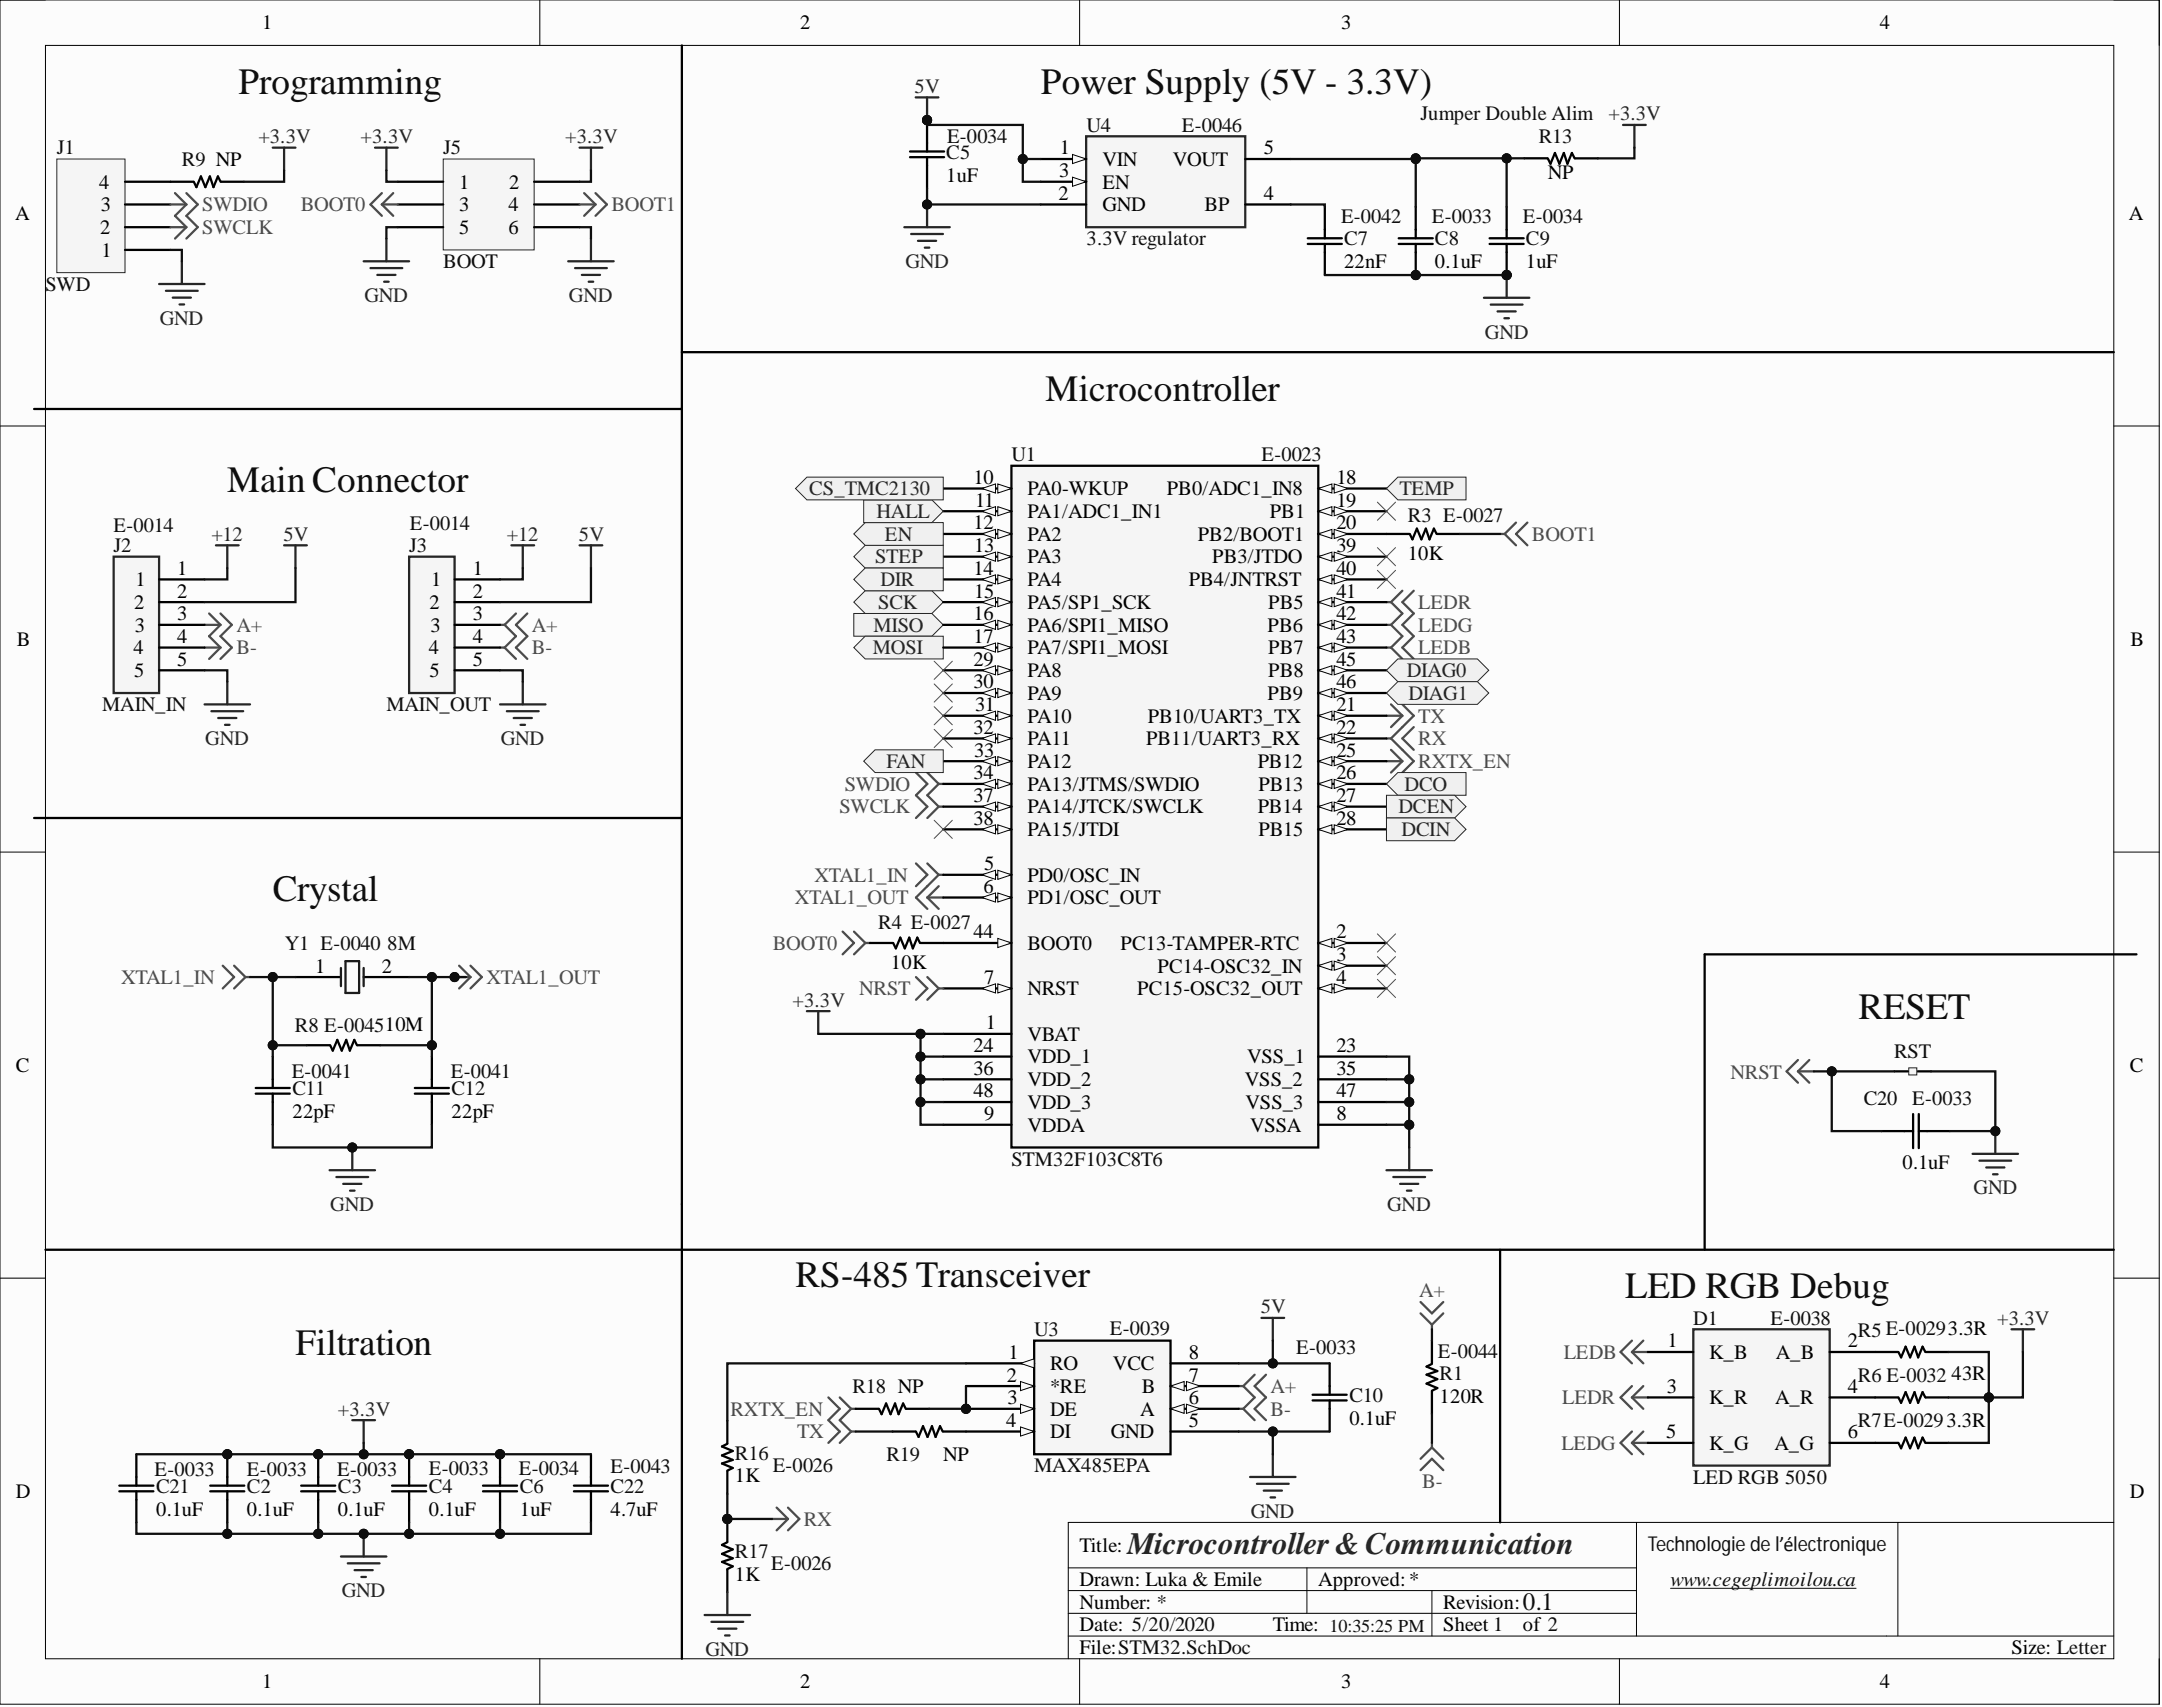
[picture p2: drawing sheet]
<svg xmlns="http://www.w3.org/2000/svg" width="241mm" height="190mm" viewBox="0 0 241 190" stroke-linecap="round" stroke-linejoin="round" font-family="sans-serif">
<defs><g id="words">
<g font-size="4.1" fill="#0e0e0e">
<text x="26.6" y="10.5">Programming</text>
<text x="116.2" y="10.5">Power Supply (5V - 3.3V)</text>
<text x="116.7" y="44.7">Microcontroller</text>
<text x="25.4" y="54.9">Main Connector</text>
<text x="30.4" y="100.5">Crystal</text>
<text x="207.4" y="113.7">RESET</text>
<text x="88.8" y="143.6">RS-485 Transceiver</text>
<text x="181.4" y="144.9">LED RGB Debug</text>
<text x="33" y="151.2">Filtration</text>
</g>
<text font-size="3.5" fill="#262626" x="125.8" y="173.5">Microcontroller &amp; Communication</text>
<text font-size="2.8" fill="#0e0e0e" x="170" y="179.7">0.1</text>
<g font-size="2.3">
<text x="29.3" y="3.3">1</text>
<text x="89.3" y="3.3">2</text>
<text x="149.7" y="3.3">3</text>
<text x="209.8" y="3.3">4</text>
<text x="118.3" y="17.2">1</text>
<text x="141" y="17.2">5</text>
<text x="11.1" y="21">4</text>
<text x="11.2" y="23.6">3</text>
<text x="51.2" y="21">1</text>
<text x="51.2" y="23.6">3</text>
<text x="56.7" y="23.6">4</text>
<text x="56.8" y="21">2</text>
<text x="105.6" y="20.3">1uF</text>
<text x="118.1" y="22.3">2</text>
<text x="118.2" y="19.8">3</text>
<text x="123" y="18.5">VIN</text>
<text x="123" y="23.6">GND</text>
<text x="123" y="21">EN</text>
<text x="130.9" y="18.5">VOUT</text>
<text x="134.4" y="23.6">BP</text>
<text x="141" y="22.3">4</text>
<text x="172.8" y="19.9">NP</text>
<text x="1.7" y="24.5">A</text>
<text x="11.2" y="26.1">2</text>
<text x="11.3" y="28.7">1</text>
<text x="51.2" y="26.1">5</text>
<text x="56.7" y="26.1">6</text>
<text x="150" y="29.9">22nF</text>
<text x="160.2" y="29.9">0.1uF</text>
<text x="170.3" y="29.9">1uF</text>
<text x="237.6" y="24.5">A</text>
<text x="108.7" y="54">10</text>
<text x="108.7" y="59.1">12</text>
<text x="108.8" y="56.5">11</text>
<text x="114.7" y="55.3">PA0-WKUP</text>
<text x="114.7" y="57.8">PA1/ADC1_IN1</text>
<text x="130.2" y="55.3">PB0/ADC1_IN8</text>
<text x="141.7" y="57.8">PB1</text>
<text x="149.2" y="54">18</text>
<text x="149.2" y="56.5">19</text>
<text x="149.2" y="59.1">20</text>
<text x="15.1" y="65.4">1</text>
<text x="19.8" y="64.2">1</text>
<text x="48.1" y="65.4">1</text>
<text x="52.8" y="64.2">1</text>
<text x="108.7" y="64.2">14</text>
<text x="108.7" y="61.6">13</text>
<text x="114.7" y="60.3">PA2</text>
<text x="114.7" y="62.9">PA3</text>
<text x="114.7" y="65.4">PA4</text>
<text x="132.7" y="65.4">PB4/JNTRST</text>
<text x="133.7" y="60.3">PB2/BOOT1</text>
<text x="135.3" y="62.9">PB3/JTDO</text>
<text x="149.2" y="61.6">39</text>
<text x="149.2" y="64.2">40</text>
<text x="157.1" y="62.5">10K</text>
<text x="15" y="68">2</text>
<text x="15.1" y="70.5">3</text>
<text x="19.8" y="66.7">2</text>
<text x="19.8" y="69.2">3</text>
<text x="19.8" y="71.8">4</text>
<text x="47.9" y="68">2</text>
<text x="48" y="70.5">3</text>
<text x="52.8" y="66.7">2</text>
<text x="52.8" y="69.2">3</text>
<text x="52.8" y="71.8">4</text>
<text x="108.7" y="69.2">16</text>
<text x="108.7" y="71.8">17</text>
<text x="108.7" y="66.7">15</text>
<text x="114.7" y="68">PA5/SP1_SCK</text>
<text x="114.7" y="70.5">PA6/SPI1_MISO</text>
<text x="141.5" y="70.5">PB6</text>
<text x="141.6" y="68">PB5</text>
<text x="149.2" y="66.7">41</text>
<text x="149.2" y="69.2">42</text>
<text x="149.2" y="71.8">43</text>
<text x="1.9" y="72.1">B</text>
<text x="14.9" y="73">4</text>
<text x="15" y="75.6">5</text>
<text x="19.8" y="74.3">5</text>
<text x="47.9" y="73">4</text>
<text x="47.9" y="75.6">5</text>
<text x="52.8" y="74.3">5</text>
<text x="108.7" y="74.3">29</text>
<text x="108.7" y="76.8">30</text>
<text x="114.7" y="73">PA7/SPI1_MOSI</text>
<text x="114.7" y="75.6">PA8</text>
<text x="141.6" y="73">PB7</text>
<text x="141.6" y="75.6">PB8</text>
<text x="149.2" y="74.3">45</text>
<text x="149.2" y="76.8">46</text>
<text x="237.8" y="72.1">B</text>
<text x="108.7" y="81.9">32</text>
<text x="108.8" y="79.4">31</text>
<text x="114.7" y="78.1">PA9</text>
<text x="114.7" y="80.6">PA10</text>
<text x="114.7" y="83.2">PA11</text>
<text x="127.9" y="83.2">PB11/UART3_RX</text>
<text x="128.1" y="80.6">PB10/UART3_TX</text>
<text x="141.5" y="78.1">PB9</text>
<text x="149.2" y="79.4">21</text>
<text x="149.2" y="81.9">22</text>
<text x="108.7" y="87">34</text>
<text x="108.7" y="89.5">37</text>
<text x="108.7" y="84.4">33</text>
<text x="114.7" y="85.7">PA12</text>
<text x="114.7" y="88.2">PA13/JTMS/SWDIO</text>
<text x="140.4" y="85.7">PB12</text>
<text x="140.5" y="88.2">PB13</text>
<text x="149.2" y="84.4">25</text>
<text x="149.2" y="87">26</text>
<text x="149.2" y="89.5">27</text>
<text x="108.7" y="92">38</text>
<text x="114.7" y="90.8">PA14/JTCK/SWCLK</text>
<text x="114.7" y="93.3">PA15/JTDI</text>
<text x="140.4" y="90.8">PB14</text>
<text x="140.5" y="93.3">PB15</text>
<text x="149.2" y="92">28</text>
<text x="109.8" y="99.7">6</text>
<text x="109.8" y="97.1">5</text>
<text x="114.7" y="98.4">PD0/OSC_IN</text>
<text x="114.7" y="100.9">PD1/OSC_OUT</text>
<text x="108.7" y="104.7">44</text>
<text x="114.7" y="106">BOOT0</text>
<text x="125.1" y="106">PC13-TAMPER-RTC</text>
<text x="149.2" y="104.7">2</text>
<text x="149.2" y="107.3">3</text>
<text x="35.2" y="108.5">1</text>
<text x="42.6" y="108.5">2</text>
<text x="99.4" y="108.1">10K</text>
<text x="109.8" y="109.8">7</text>
<text x="114.7" y="111.1">NRST</text>
<text x="126.9" y="111.1">PC15-OSC32_OUT</text>
<text x="129.2" y="108.5">PC14-OSC32_IN</text>
<text x="149.2" y="109.8">4</text>
<text x="1.8" y="119.6">C</text>
<text x="108.7" y="117.4">24</text>
<text x="108.7" y="119.9">36</text>
<text x="110" y="114.9">1</text>
<text x="114.7" y="116.1">VBAT</text>
<text x="114.7" y="118.7">VDD_1</text>
<text x="139.2" y="118.7">VSS_1</text>
<text x="149.2" y="117.4">23</text>
<text x="149.2" y="119.9">35</text>
<text x="237.7" y="119.6">C</text>
<text x="32.6" y="124.8">22pF</text>
<text x="50.4" y="124.8">22pF</text>
<text x="108.7" y="122.5">48</text>
<text x="109.8" y="125">9</text>
<text x="114.7" y="121.2">VDD_2</text>
<text x="114.7" y="123.7">VDD_3</text>
<text x="138.9" y="121.2">VSS_2</text>
<text x="139" y="123.7">VSS_3</text>
<text x="149.2" y="125">8</text>
<text x="149.2" y="122.5">47</text>
<text x="114.7" y="126.3">VDDA</text>
<text x="139.5" y="126.3">VSSA</text>
<text x="212.3" y="130.4">0.1uF</text>
<text x="112.4" y="154.2">2</text>
<text x="112.5" y="151.6">1</text>
<text x="117.2" y="152.9">RO</text>
<text x="117.2" y="155.4">*RE</text>
<text x="124.2" y="152.9">VCC</text>
<text x="127.4" y="155.4">B</text>
<text x="132.7" y="154.2">7</text>
<text x="132.7" y="151.6">8</text>
<text x="186" y="155.4">3</text>
<text x="186.1" y="150.4">1</text>
<text x="190.8" y="151.6">K_B</text>
<text x="198.2" y="151.6">A_B</text>
<text x="206.2" y="150.4">2</text>
<text x="206.2" y="155.4">4</text>
<text x="217.8" y="154">43R</text>
<text x="112.3" y="159.3">4</text>
<text x="112.5" y="156.7">3</text>
<text x="117.2" y="158">DE</text>
<text x="117.2" y="160.5">DI</text>
<text x="124" y="160.5">GND</text>
<text x="127.3" y="158">A</text>
<text x="132.7" y="159.3">5</text>
<text x="132.7" y="156.7">6</text>
<text x="150.6" y="159">0.1uF</text>
<text x="160.7" y="156.5">120R</text>
<text x="185.9" y="160.5">5</text>
<text x="190.8" y="156.7">K_R</text>
<text x="190.8" y="161.8">K_G</text>
<text x="198" y="161.8">A_G</text>
<text x="198.1" y="156.7">A_R</text>
<text x="206.2" y="160.5">6</text>
<text x="1.8" y="167.2">D</text>
<text x="82" y="165.4">1K</text>
<text x="105.3" y="163.1">NP</text>
<text x="237.7" y="167.2">D</text>
<text x="17.4" y="169.1">0.1uF</text>
<text x="27.6" y="169.1">0.1uF</text>
<text x="37.7" y="169.1">0.1uF</text>
<text x="47.9" y="169.1">0.1uF</text>
<text x="58" y="169.1">1uF</text>
<text x="68.2" y="169.1">4.7uF</text>
<text x="120.5" y="173.2">Title:</text>
<text x="82" y="176.4">1K</text>
<text x="120.5" y="179.5">Number: *</text>
<text x="120.5" y="177">Drawn: Luka &amp; Emile</text>
<text x="147.1" y="177">Approved:*</text>
<text x="161.1" y="179.5">Revision:</text>
<text x="120.5" y="182.1">Date: 5/20/2020</text>
<text x="120.5" y="184.6">File:STM32.SchDoc</text>
<text x="142.1" y="182.1">Time:</text>
<text x="161.1" y="182.1">Sheet 1</text>
<text x="170" y="182.1">of 2</text>
<text x="224.5" y="184.6">Size: Letter</text>
<text x="29.3" y="188.4">1</text>
<text x="89.3" y="188.4">2</text>
<text x="149.7" y="188.4">3</text>
<text x="209.8" y="188.4">4</text>
</g>
<g font-size="2.3" fill="#262626">
<text x="102.1" y="10.4">5V</text>
<text x="28.8" y="16">+3.3V</text>
<text x="40.3" y="16">+3.3V</text>
<text x="63.1" y="16">+3.3V</text>
<text x="179.5" y="13.4">+3.3V</text>
<text x="101" y="29.9">GND</text>
<text x="40.7" y="33.7">GND</text>
<text x="63.5" y="33.7">GND</text>
<text x="17.8" y="36.3">GND</text>
<text x="165.7" y="37.8">GND</text>
<text x="90.3" y="55.3">CS_TMC2130</text>
<text x="97.8" y="57.8">HALL</text>
<text x="156.2" y="55.3">TEMP</text>
<text x="23.6" y="60.3">+12</text>
<text x="31.6" y="60.3">5V</text>
<text x="56.6" y="60.3">+12</text>
<text x="64.6" y="60.3">5V</text>
<text x="97.7" y="62.9">STEP</text>
<text x="98.3" y="65.4">DIR</text>
<text x="98.8" y="60.3">EN</text>
<text x="97.5" y="70.5">MISO</text>
<text x="98" y="68">SCK</text>
<text x="97.4" y="73">MOSI</text>
<text x="157" y="75.6">DIAG0</text>
<text x="22.9" y="83.2">GND</text>
<text x="55.9" y="83.2">GND</text>
<text x="157.2" y="78.1">DIAG1</text>
<text x="98.9" y="85.7">FAN</text>
<text x="156.8" y="88.2">DCO</text>
<text x="156.1" y="90.8">DCEN</text>
<text x="156.4" y="93.3">DCIN</text>
<text x="88.4" y="112.3">+3.3V</text>
<text x="36.9" y="135.2">GND</text>
<text x="154.8" y="135.2">GND</text>
<text x="220.3" y="133.3">GND</text>
<text x="140.7" y="146.6">5V</text>
<text x="222.9" y="147.8">+3.3V</text>
<text x="37.7" y="158">+3.3V</text>
<text x="139.6" y="169.4">GND</text>
<text x="38.1" y="178.3">GND</text>
<text x="78.7" y="184.8">GND</text>
</g>
<g font-size="2.3" fill="#0e0e0e">
<text x="6.3" y="17.2">J1</text>
<text x="49.5" y="17.2">J5</text>
<text x="105.6" y="17.7">C5</text>
<text x="105.7" y="16">E-0034</text>
<text x="121.3" y="14.7">U4</text>
<text x="131.9" y="14.7">E-0046</text>
<text x="158.5" y="13.4">Jumper Double Alim</text>
<text x="171.7" y="16">R13</text>
<text x="20.3" y="18.5">R9 NP</text>
<text x="49.5" y="29.9">BOOT</text>
<text x="121.3" y="27.4">3.3V regulator</text>
<text x="149.7" y="24.8">E-0042</text>
<text x="150" y="27.4">C7</text>
<text x="159.8" y="24.8">E-0033</text>
<text x="160.2" y="27.4">C8</text>
<text x="170" y="24.8">E-0034</text>
<text x="170.3" y="27.4">C9</text>
<text x="5.1" y="32.5">SWD</text>
<text x="112.9" y="51.5">U1</text>
<text x="140.8" y="51.5">E-0023</text>
<text x="12.7" y="59.3">E-0014</text>
<text x="45.7" y="59.2">E-0014</text>
<text x="157.1" y="58.2">R3 E-0027</text>
<text x="12.7" y="61.6">J2</text>
<text x="45.7" y="61.6">J3</text>
<text x="11.4" y="79.4">MAIN_IN</text>
<text x="43.1" y="79.4">MAIN_OUT</text>
<text x="31.8" y="106">Y1 E-0040</text>
<text x="43.2" y="106">8M</text>
<text x="98" y="103.7">R4 E-0027</text>
<text x="32.9" y="115.1">R8 E-004510M</text>
<text x="211.4" y="118.1">RST</text>
<text x="32.6" y="120.3">E-0041</text>
<text x="32.6" y="122.2">C11</text>
<text x="50.3" y="120.3">E-0041</text>
<text x="50.4" y="122.2">C12</text>
<text x="208" y="123.3">C20</text>
<text x="213.4" y="123.3">E-0033</text>
<text x="112.9" y="130.1">STM32F103C8T6</text>
<text x="115.4" y="149.1">U3</text>
<text x="123.9" y="149">E-0039</text>
<text x="189" y="147.8">D1</text>
<text x="197.6" y="147.9">E-0038</text>
<text x="207.3" y="149.2">R5 E-00293.3R</text>
<text x="95.1" y="155.4">R18 NP</text>
<text x="144.7" y="151.1">E-0033</text>
<text x="160.5" y="151.6">E-0044</text>
<text x="160.7" y="154">R1</text>
<text x="207.3" y="154.2">R6 E-0032</text>
<text x="150.6" y="156.5">C10</text>
<text x="207.3" y="159.3">R7E-00293.3R</text>
<text x="17.3" y="164.7">E-0033</text>
<text x="17.4" y="166.6">C21</text>
<text x="27.6" y="164.7">E-0033</text>
<text x="27.6" y="166.6">C2</text>
<text x="37.6" y="164.7">E-0033</text>
<text x="37.7" y="166.6">C3</text>
<text x="47.9" y="164.7">E-0033</text>
<text x="47.9" y="166.6">C4</text>
<text x="57.9" y="164.6">E-0034</text>
<text x="58" y="166.6">C6</text>
<text x="68.2" y="164.4">E-0043</text>
<text x="68.2" y="166.6">C22</text>
<text x="82" y="162.9">R16</text>
<text x="86.3" y="164.3">E-0026</text>
<text x="98.9" y="163.1">R19</text>
<text x="115.4" y="164.3">MAX485EPA</text>
<text x="189" y="165.6">LED RGB 5050</text>
<text x="82" y="173.9">R17</text>
<text x="183.9" y="173.1">Technologie de l’électronique</text>
<text x="86.1" y="175.2">E-0026</text>
<text x="186.5" y="177">www.cegeplimoilou.ca</text>
</g>
<g font-size="2.3" fill="#4c4c4c">
<text x="22.6" y="23.6">SWDIO</text>
<text x="33.6" y="23.6">BOOT0</text>
<text x="68.2" y="23.6">BOOT1</text>
<text x="22.6" y="26.1">SWCLK</text>
<text x="171" y="60.3">BOOT1</text>
<text x="26.4" y="70.5">A+</text>
<text x="59.4" y="70.5">A+</text>
<text x="158.3" y="68">LEDR</text>
<text x="158.3" y="70.5">LEDG</text>
<text x="26.4" y="73">B-</text>
<text x="59.4" y="73">B-</text>
<text x="158.3" y="73">LEDB</text>
<text x="158.3" y="80.6">TX</text>
<text x="158.3" y="83.2">RX</text>
<text x="94.3" y="88.2">SWDIO</text>
<text x="158.3" y="85.7">RXTX_EN</text>
<text x="93.7" y="90.8">SWCLK</text>
<text x="88.7" y="100.9">XTAL1_OUT</text>
<text x="90.9" y="98.4">XTAL1_IN</text>
<text x="86.3" y="106">BOOT0</text>
<text x="13.5" y="109.8">XTAL1_IN</text>
<text x="54.3" y="109.8">XTAL1_OUT</text>
<text x="95.9" y="111.1">NRST</text>
<text x="193.1" y="120.4">NRST</text>
<text x="158.4" y="144.8">A+</text>
<text x="141.8" y="155.4">A+</text>
<text x="174.5" y="151.6">LEDB</text>
<text x="81.5" y="158">RXTX_EN</text>
<text x="89" y="160.5">TX</text>
<text x="141.8" y="158">B-</text>
<text x="174.3" y="161.8">LEDG</text>
<text x="174.4" y="156.7">LEDR</text>
<text x="158.7" y="166.1">B-</text>
<text x="89.7" y="170.3">RX</text>
</g>
<text font-size="2" fill="#0e0e0e" x="148.4" y="182.2">10:35:25 PM</text>
</g></defs>
<path d="M0 0h241v190.2h-241z" fill-rule="evenodd" fill="#fcfcfc"/>
<path d="M0 0h241v190.2h-241z" fill="none" stroke="#000" stroke-width=".11"/>
<path d="M5.1 5.1h230.8v180h-230.8z" fill-rule="evenodd" fill="#fcfcfc"/>
<g fill="none" stroke="#000" stroke-width=".11">
<path d="M0 0h5.1M60.2 0v5.1M120.5 0v5.1M180.7 0v5.1M235.9 0h5.1v5.1M5.1 5.1h230.8v180h-230.8zM0 47.5h5.1M235.9 47.5h5.1M0 95.1h5.1M235.9 95.1h5.1M0 142.6h5.1M235.9 142.6h5.1"/>
<path d="M119.2 177.5h63.4M119.2 175h63.4M145.9 175v5M159.8 177.5v5.1M182.6 169.9v12.7M211.8 169.9v12.7M235.9 169.9h-116.7v15.2M60.2 185.1v5.1M119.2 182.6h116.7M119.2 180h63.4M120.5 185.1v5.1M180.7 185.1v5.1"/>
<path d="M241 185.1v5.1"/>
</g>
<path d="M186.5 177.3h20.7" fill="none" stroke="#0e0e0e" stroke-width=".11"/>
<path d="M154.7 130.6h5.1M155.5 131.4h3.6M156.3 132.1h2M157 132.9h.5M157.3 128.1v2.5M38.1 173.7h5M38.8 174.5h3.6M39.6 175.2h2M40.3 176h.5M40.6 171.2v2.5" fill="none" stroke="#262626" stroke-width=".25"/>
<circle cx="40.6" cy="171.2" r=".51" fill="#0e0e0e"/>
<circle cx="40.6" cy="171.2" r=".51" fill="none" stroke="#0e0e0e" stroke-width=".11"/>
<path d="M6.3 17.7h7.7v12.7h-7.7z" fill-rule="evenodd" fill="#f5f5f5"/>
<path d="M6.3 17.7h7.7v12.7h-7.7z" fill="none" stroke="#262626" stroke-width=".11"/>
<path d="M14 27.9h5M14 25.4h5M14 22.8h5M14 20.3h5" fill="none" stroke="#000" stroke-width=".25"/>
<path d="M17.8 31.7h5M18.5 32.5h3.6M19.3 33.2h2M20 34h.5M20.3 29.2v2.5" fill="none" stroke="#262626" stroke-width=".25"/>
<g fill="none" stroke="#4c4c4c" stroke-width=".25">
<path d="M19 22.8h1.8M19 25.4h1.8M19.5 21.6l1.3 1.2M20.8 22.8l-1.3 1.3 1.3 1.3M20.8 21.6l1.3 1.2-1.3 1.3 1.3 1.3-1.3 1.2M20.8 25.4l-1.3 1.2M102.2 86.2l1.3 1.3-1.3 1.3 1.3 1.2-1.3 1.3M103.5 86.2l1.3 1.3M104.8 87.5l-1.3 1.3 1.3 1.2M104.8 87.5h.5M104.8 90l-1.3 1.3M104.8 90h.5"/>
<path d="M182.1 150.9l1.3 1.2M182.1 149.6l-1.2 1.3 1.2 1.2M182.1 150.9h1.8M182.1 156l1.3 1.2M182.1 154.7l-1.2 1.3 1.2 1.2M182.1 156h1.8M182.1 159.8l-1.2 1.2 1.2 1.3M183.4 149.6l-1.3 1.3M183.4 154.7l-1.3 1.3M183.4 159.8l-1.3 1.2M182.1 161l1.3 1.3M182.1 161h1.8"/>
</g>
<path d="M95.3 67.2l1.3-1.3h7.4l1.3 1.3-1.3 1.3h-7.4z" fill-rule="evenodd" fill="#f0f0f0"/>
<path d="M95.3 67.2l1.3-1.3h7.4l1.3 1.3-1.3 1.3h-7.4z" fill="none" stroke="#262626" stroke-width=".11"/>
<path d="M95.3 68.5h8.7l1.3 1.2-1.3 1.3h-8.7z" fill-rule="evenodd" fill="#f0f0f0"/>
<path d="M95.3 68.5h8.7l1.3 1.2-1.3 1.3h-8.7z" fill="none" stroke="#262626" stroke-width=".11"/>
<path d="M95.3 72.3l1.3-1.3h8.7v2.5h-8.7z" fill-rule="evenodd" fill="#f0f0f0"/>
<path d="M95.3 72.3l1.3-1.3h8.7v2.5h-8.7z" fill="none" stroke="#262626" stroke-width=".11"/>
<g fill="none" stroke="#4c4c4c" stroke-width=".25">
<path d="M167.4 59.6h.5M167.9 59.6l1.3 1.3M169.2 58.3l-1.3 1.3M170.5 58.3l-1.3 1.3 1.3 1.3M22.8 72.3h1.8M22.8 69.7h1.8M23.3 68.5l1.3 1.2M24.6 69.7l-1.3 1.3 1.3 1.3M24.6 68.5l1.3 1.2-1.3 1.3 1.3 1.3-1.3 1.2M24.6 72.3l-1.3 1.2M55.8 72.3h.5M55.8 69.7h.5"/>
<path d="M56.3 69.7l1.3 1.3-1.3 1.3M56.3 72.3l1.3 1.2M57.6 68.5l-1.3 1.2M58.9 68.5l-1.3 1.2 1.3 1.3-1.3 1.3 1.3 1.2M154.7 72.3h.6M154.7 67.2h.6M154.7 69.7h.6M154.7 79.9h1.8M155.3 72.3l1.2 1.2M155.3 69.7l1.2 1.3-1.2 1.3M155.3 67.2l1.2 1.3-1.2 1.2M155.3 78.6l1.2 1.3"/>
<path d="M156.5 65.9l-1.2 1.3M156.5 79.9l-1.2 1.2M156.5 78.6l1.3 1.3-2.5 2.5M157.8 65.9l-1.3 1.3 1.3 1.3-1.3 1.2 1.3 1.3-1.3 1.3 1.3 1.2M102.2 96.4l1.3 1.2-1.3 1.3M103.5 96.4l1.3 1.2M104.8 97.6l-2.6 2.6 1.3 1.2M104.8 97.6h.5M104.8 98.9l-1.3 1.3M154.7 82.4h.6M154.7 84.9h1.8M155.3 82.4l2.5 2.5-1.3 1.3"/>
<path d="M155.3 83.7l1.2 1.2M156.5 84.9l-1.2 1.3M157.8 81.1l-1.3 1.3 1.3 1.3M94 104l1.3 1.2-1.3 1.3M95.3 104l1.3 1.2M96.6 105.2l-1.3 1.3M96.6 105.2h.5M103.5 100.2l1.3 1.2M103.5 100.2h1.8M92.5 156l1.2 1.2-1.2 1.3 1.2 1.3-1.2 1.2M93.7 156l1.3 1.2M95 157.2h.5"/>
<path d="M95 159.8l-1.3 1.2M95 157.2l-1.3 1.3 1.3 1.3M95 159.8h.5M138.3 154.7h.5M138.3 157.2h.5M138.8 154.7l1.2 1.3-1.2 1.2M138.8 157.2l1.2 1.3M140 153.4l-1.2 1.3M141.3 153.4l-1.3 1.3 1.3 1.3-1.3 1.2 1.3 1.3M158.5 145.3l1.3 1.3 1.3-1.3M158.5 146.6l1.3 1.2M159.8 147.8v.5"/>
<path d="M161.1 146.6l-1.3 1.2M158.5 164.1l1.3-1.3 1.3 1.3M159.8 161v.5M159.8 161.5l-1.3 1.3M159.8 161.5l1.3 1.3"/>
</g>
<g fill="none" stroke="#262626" stroke-width=".25">
<path d="M22.8 78.6h5.1M23.6 79.4h3.5M25.4 76.1v2.5M55.8 78.6h5.1M56.6 79.4h3.5M58.3 76.1v2.5M64.7 60.9h2.5M66 60.9v2.5M24.4 80.1h2M25.1 80.9h.5M57.3 80.1h2.1M58.1 80.9h.5"/>
<path d="M139.5 164.8h5.1M140.3 165.6h3.5M141 166.4h2.1M141.8 167.1h.5M142.1 162.3v2.5"/>
</g>
<path d="M112.9 52h34.2v76.1h-34.2z" fill-rule="evenodd" fill="#f5f5f5"/>
<path d="M112.9 52h34.2v76.1h-34.2zM105.3 115.4h7.6M147.1 105.2h7.6" fill="none" stroke="#000" stroke-width=".25"/>
<path d="M147.1 105.2l1.6-.5v1z" fill="#fbfbfb"/>
<path d="M147.1 105.2l1.6-.5v1z" fill="none" stroke="#000" stroke-width=".11"/>
<path d="M148.9 104.7l1.5 .5-1.5 .5z" fill="#fbfbfb"/>
<path d="M148.9 104.7l1.5 .5-1.5 .5z" fill="none" stroke="#000" stroke-width=".11"/>
<path d="M147.1 107.8h7.6" fill="none" stroke="#000" stroke-width=".25"/>
<path d="M147.1 107.8l1.6-.5v1z" fill="#fbfbfb"/>
<path d="M147.1 107.8l1.6-.5v1z" fill="none" stroke="#000" stroke-width=".11"/>
<path d="M148.9 107.3l1.5 .5-1.5 .5z" fill="#fbfbfb"/>
<path d="M148.9 107.3l1.5 .5-1.5 .5z" fill="none" stroke="#000" stroke-width=".11"/>
<path d="M147.1 110.3h7.6" fill="none" stroke="#000" stroke-width=".25"/>
<path d="M147.1 110.3l1.6-.5v1z" fill="#fbfbfb"/>
<path d="M147.1 110.3l1.6-.5v1z" fill="none" stroke="#000" stroke-width=".11"/>
<path d="M148.9 109.8l1.5 .5-1.5 .5z" fill="#fbfbfb"/>
<path d="M148.9 109.8l1.5 .5-1.5 .5z" fill="none" stroke="#000" stroke-width=".11"/>
<path d="M105.3 97.6h7.6" fill="none" stroke="#000" stroke-width=".25"/>
<path d="M111.4 97.1l1.5 .5-1.5 .5z" fill="#fbfbfb"/>
<path d="M111.4 97.1l1.5 .5-1.5 .5z" fill="none" stroke="#000" stroke-width=".11"/>
<path d="M109.6 97.6l1.5-.5v1z" fill="#fbfbfb"/>
<path d="M109.6 97.6l1.5-.5v1z" fill="none" stroke="#000" stroke-width=".11"/>
<path d="M105.3 100.2h7.6" fill="none" stroke="#000" stroke-width=".25"/>
<path d="M111.4 99.7l1.5 .5-1.5 .5z" fill="#fbfbfb"/>
<path d="M111.4 99.7l1.5 .5-1.5 .5z" fill="none" stroke="#000" stroke-width=".11"/>
<path d="M109.6 100.2l1.5-.5v1z" fill="#fbfbfb"/>
<path d="M109.6 100.2l1.5-.5v1z" fill="none" stroke="#000" stroke-width=".11"/>
<path d="M105.3 110.3h7.6" fill="none" stroke="#000" stroke-width=".25"/>
<path d="M111.4 109.8l1.5 .5-1.5 .5z" fill="#fbfbfb"/>
<path d="M111.4 109.8l1.5 .5-1.5 .5z" fill="none" stroke="#000" stroke-width=".11"/>
<path d="M109.6 110.3l1.5-.5v1z" fill="#fbfbfb"/>
<path d="M109.6 110.3l1.5-.5v1z" fill="none" stroke="#000" stroke-width=".11"/>
<path d="M105.3 54.5h7.6M105.3 125.5h7.6M147.1 125.5h7.6" fill="none" stroke="#000" stroke-width=".25"/>
<path d="M111.4 54l1.5 .5-1.5 .5z" fill="#fbfbfb"/>
<path d="M111.4 54l1.5 .5-1.5 .5z" fill="none" stroke="#000" stroke-width=".11"/>
<path d="M109.6 54.5l1.5-.5v1z" fill="#fbfbfb"/>
<path d="M109.6 54.5l1.5-.5v1z" fill="none" stroke="#000" stroke-width=".11"/>
<path d="M105.3 57.1h7.6" fill="none" stroke="#000" stroke-width=".25"/>
<path d="M111.4 56.5l1.5 .6-1.5 .5z" fill="#fbfbfb"/>
<path d="M111.4 56.5l1.5 .6-1.5 .5z" fill="none" stroke="#000" stroke-width=".11"/>
<path d="M109.6 57.1l1.5-.6v1.1z" fill="#fbfbfb"/>
<path d="M109.6 57.1l1.5-.6v1.1z" fill="none" stroke="#000" stroke-width=".11"/>
<path d="M105.3 59.6h7.6" fill="none" stroke="#000" stroke-width=".25"/>
<path d="M111.4 59.1l1.5 .5-1.5 .5z" fill="#fbfbfb"/>
<path d="M111.4 59.1l1.5 .5-1.5 .5z" fill="none" stroke="#000" stroke-width=".11"/>
<path d="M109.6 59.6l1.5-.5v1z" fill="#fbfbfb"/>
<path d="M109.6 59.6l1.5-.5v1z" fill="none" stroke="#000" stroke-width=".11"/>
<path d="M105.3 62.1h7.6" fill="none" stroke="#000" stroke-width=".25"/>
<path d="M111.4 61.6l1.5 .5-1.5 .5z" fill="#fbfbfb"/>
<path d="M111.4 61.6l1.5 .5-1.5 .5z" fill="none" stroke="#000" stroke-width=".11"/>
<path d="M109.6 62.1l1.5-.5v1z" fill="#fbfbfb"/>
<path d="M109.6 62.1l1.5-.5v1z" fill="none" stroke="#000" stroke-width=".11"/>
<path d="M105.3 64.7h7.6" fill="none" stroke="#000" stroke-width=".25"/>
<path d="M111.4 64.2l1.5 .5-1.5 .5z" fill="#fbfbfb"/>
<path d="M111.4 64.2l1.5 .5-1.5 .5z" fill="none" stroke="#000" stroke-width=".11"/>
<path d="M109.6 64.7l1.5-.5v1z" fill="#fbfbfb"/>
<path d="M109.6 64.7l1.5-.5v1z" fill="none" stroke="#000" stroke-width=".11"/>
<path d="M105.3 67.2h7.6" fill="none" stroke="#000" stroke-width=".25"/>
<path d="M111.4 66.7l1.5 .5-1.5 .5z" fill="#fbfbfb"/>
<path d="M111.4 66.7l1.5 .5-1.5 .5z" fill="none" stroke="#000" stroke-width=".11"/>
<path d="M109.6 67.2l1.5-.5v1z" fill="#fbfbfb"/>
<path d="M109.6 67.2l1.5-.5v1z" fill="none" stroke="#000" stroke-width=".11"/>
<path d="M105.3 69.7h7.6" fill="none" stroke="#000" stroke-width=".25"/>
<path d="M111.4 69.2l1.5 .5-1.5 .5z" fill="#fbfbfb"/>
<path d="M111.4 69.2l1.5 .5-1.5 .5z" fill="none" stroke="#000" stroke-width=".11"/>
<path d="M109.6 69.7l1.5-.5v1z" fill="#fbfbfb"/>
<path d="M109.6 69.7l1.5-.5v1z" fill="none" stroke="#000" stroke-width=".11"/>
<path d="M105.3 72.3h7.6" fill="none" stroke="#000" stroke-width=".25"/>
<path d="M111.4 71.8l1.5 .5-1.5 .5z" fill="#fbfbfb"/>
<path d="M111.4 71.8l1.5 .5-1.5 .5z" fill="none" stroke="#000" stroke-width=".11"/>
<path d="M109.6 72.3l1.5-.5v1z" fill="#fbfbfb"/>
<path d="M109.6 72.3l1.5-.5v1z" fill="none" stroke="#000" stroke-width=".11"/>
<path d="M147.1 54.5h7.6" fill="none" stroke="#000" stroke-width=".25"/>
<path d="M147.1 54.5l1.6-.5v1z" fill="#fbfbfb"/>
<path d="M147.1 54.5l1.6-.5v1z" fill="none" stroke="#000" stroke-width=".11"/>
<path d="M148.9 54l1.5 .5-1.5 .5z" fill="#fbfbfb"/>
<path d="M148.9 54l1.5 .5-1.5 .5z" fill="none" stroke="#000" stroke-width=".11"/>
<path d="M147.1 57.1h7.6" fill="none" stroke="#000" stroke-width=".25"/>
<path d="M147.1 57.1l1.6-.6v1.1z" fill="#fbfbfb"/>
<path d="M147.1 57.1l1.6-.6v1.1z" fill="none" stroke="#000" stroke-width=".11"/>
<path d="M148.9 56.5l1.5 .6-1.5 .5z" fill="#fbfbfb"/>
<path d="M148.9 56.5l1.5 .6-1.5 .5z" fill="none" stroke="#000" stroke-width=".11"/>
<path d="M147.1 59.6h7.6" fill="none" stroke="#000" stroke-width=".25"/>
<path d="M147.1 59.6l1.6-.5v1z" fill="#fbfbfb"/>
<path d="M147.1 59.6l1.6-.5v1z" fill="none" stroke="#000" stroke-width=".11"/>
<path d="M148.9 59.1l1.5 .5-1.5 .5z" fill="#fbfbfb"/>
<path d="M148.9 59.1l1.5 .5-1.5 .5z" fill="none" stroke="#000" stroke-width=".11"/>
<path d="M147.1 79.9h7.6" fill="none" stroke="#000" stroke-width=".25"/>
<path d="M147.1 79.9l1.6-.5v1z" fill="#fbfbfb"/>
<path d="M147.1 79.9l1.6-.5v1z" fill="none" stroke="#000" stroke-width=".11"/>
<path d="M148.9 79.4l1.5 .5-1.5 .5z" fill="#fbfbfb"/>
<path d="M148.9 79.4l1.5 .5-1.5 .5z" fill="none" stroke="#000" stroke-width=".11"/>
<path d="M147.1 82.4h7.6" fill="none" stroke="#000" stroke-width=".25"/>
<path d="M147.1 82.4l1.6-.5v1z" fill="#fbfbfb"/>
<path d="M147.1 82.4l1.6-.5v1z" fill="none" stroke="#000" stroke-width=".11"/>
<path d="M148.9 81.9l1.5 .5-1.5 .5z" fill="#fbfbfb"/>
<path d="M148.9 81.9l1.5 .5-1.5 .5z" fill="none" stroke="#000" stroke-width=".11"/>
<path d="M147.1 84.9h7.6M105.3 117.9h7.6M147.1 117.9h7.6" fill="none" stroke="#000" stroke-width=".25"/>
<path d="M147.1 84.9l1.6-.5v1.1z" fill="#fbfbfb"/>
<path d="M147.1 84.9l1.6-.5v1.1z" fill="none" stroke="#000" stroke-width=".11"/>
<path d="M148.9 84.4l1.5 .5-1.5 .6z" fill="#fbfbfb"/>
<path d="M148.9 84.4l1.5 .5-1.5 .6z" fill="none" stroke="#000" stroke-width=".11"/>
<path d="M147.1 87.5h7.6" fill="none" stroke="#000" stroke-width=".25"/>
<path d="M147.1 87.5l1.6-.5v1z" fill="#fbfbfb"/>
<path d="M147.1 87.5l1.6-.5v1z" fill="none" stroke="#000" stroke-width=".11"/>
<path d="M148.9 87l1.5 .5-1.5 .5z" fill="#fbfbfb"/>
<path d="M148.9 87l1.5 .5-1.5 .5z" fill="none" stroke="#000" stroke-width=".11"/>
<path d="M147.1 90h7.6" fill="none" stroke="#000" stroke-width=".25"/>
<path d="M147.1 90l1.6-.5v1z" fill="#fbfbfb"/>
<path d="M147.1 90l1.6-.5v1z" fill="none" stroke="#000" stroke-width=".11"/>
<path d="M148.9 89.5l1.5 .5-1.5 .5z" fill="#fbfbfb"/>
<path d="M148.9 89.5l1.5 .5-1.5 .5z" fill="none" stroke="#000" stroke-width=".11"/>
<path d="M147.1 92.6h7.6" fill="none" stroke="#000" stroke-width=".25"/>
<path d="M147.1 92.6l1.6-.6v1.1z" fill="#fbfbfb"/>
<path d="M147.1 92.6l1.6-.6v1.1z" fill="none" stroke="#000" stroke-width=".11"/>
<path d="M148.9 92l1.5 .6-1.5 .5z" fill="#fbfbfb"/>
<path d="M148.9 92l1.5 .6-1.5 .5z" fill="none" stroke="#000" stroke-width=".11"/>
<path d="M105.3 74.8h7.6" fill="none" stroke="#000" stroke-width=".25"/>
<path d="M111.4 74.3l1.5 .5-1.5 .5z" fill="#fbfbfb"/>
<path d="M111.4 74.3l1.5 .5-1.5 .5z" fill="none" stroke="#000" stroke-width=".11"/>
<path d="M109.6 74.8l1.5-.5v1z" fill="#fbfbfb"/>
<path d="M109.6 74.8l1.5-.5v1z" fill="none" stroke="#000" stroke-width=".11"/>
<path d="M105.3 77.3h7.6" fill="none" stroke="#000" stroke-width=".25"/>
<path d="M111.4 76.8l1.5 .5-1.5 .5z" fill="#fbfbfb"/>
<path d="M111.4 76.8l1.5 .5-1.5 .5z" fill="none" stroke="#000" stroke-width=".11"/>
<path d="M109.6 77.3l1.5-.5v1z" fill="#fbfbfb"/>
<path d="M109.6 77.3l1.5-.5v1z" fill="none" stroke="#000" stroke-width=".11"/>
<path d="M105.3 79.9h7.6" fill="none" stroke="#000" stroke-width=".25"/>
<path d="M111.4 79.4l1.5 .5-1.5 .5z" fill="#fbfbfb"/>
<path d="M111.4 79.4l1.5 .5-1.5 .5z" fill="none" stroke="#000" stroke-width=".11"/>
<path d="M109.6 79.9l1.5-.5v1z" fill="#fbfbfb"/>
<path d="M109.6 79.9l1.5-.5v1z" fill="none" stroke="#000" stroke-width=".11"/>
<path d="M105.3 82.4h7.6" fill="none" stroke="#000" stroke-width=".25"/>
<path d="M111.4 81.9l1.5 .5-1.5 .5z" fill="#fbfbfb"/>
<path d="M111.4 81.9l1.5 .5-1.5 .5z" fill="none" stroke="#000" stroke-width=".11"/>
<path d="M109.6 82.4l1.5-.5v1z" fill="#fbfbfb"/>
<path d="M109.6 82.4l1.5-.5v1z" fill="none" stroke="#000" stroke-width=".11"/>
<path d="M105.3 84.9h7.6" fill="none" stroke="#000" stroke-width=".25"/>
<path d="M111.4 84.4l1.5 .5-1.5 .6z" fill="#fbfbfb"/>
<path d="M111.4 84.4l1.5 .5-1.5 .6z" fill="none" stroke="#000" stroke-width=".11"/>
<path d="M109.6 84.9l1.5-.5v1.1z" fill="#fbfbfb"/>
<path d="M109.6 84.9l1.5-.5v1.1z" fill="none" stroke="#000" stroke-width=".11"/>
<path d="M105.3 87.5h7.6" fill="none" stroke="#000" stroke-width=".25"/>
<path d="M111.4 87l1.5 .5-1.5 .5z" fill="#fbfbfb"/>
<path d="M111.4 87l1.5 .5-1.5 .5z" fill="none" stroke="#000" stroke-width=".11"/>
<path d="M109.6 87.5l1.5-.5v1z" fill="#fbfbfb"/>
<path d="M109.6 87.5l1.5-.5v1z" fill="none" stroke="#000" stroke-width=".11"/>
<path d="M105.3 90h7.6M105.3 120.5h7.6M147.1 120.5h7.6" fill="none" stroke="#000" stroke-width=".25"/>
<path d="M111.4 89.5l1.5 .5-1.5 .5z" fill="#fbfbfb"/>
<path d="M111.4 89.5l1.5 .5-1.5 .5z" fill="none" stroke="#000" stroke-width=".11"/>
<path d="M109.6 90l1.5-.5v1z" fill="#fbfbfb"/>
<path d="M109.6 90l1.5-.5v1z" fill="none" stroke="#000" stroke-width=".11"/>
<path d="M105.3 92.6h7.6" fill="none" stroke="#000" stroke-width=".25"/>
<path d="M111.4 92l1.5 .6-1.5 .5z" fill="#fbfbfb"/>
<path d="M111.4 92l1.5 .6-1.5 .5z" fill="none" stroke="#000" stroke-width=".11"/>
<path d="M109.6 92.6l1.5-.6v1.1z" fill="#fbfbfb"/>
<path d="M109.6 92.6l1.5-.6v1.1z" fill="none" stroke="#000" stroke-width=".11"/>
<path d="M147.1 62.1h7.6" fill="none" stroke="#000" stroke-width=".25"/>
<path d="M147.1 62.1l1.6-.5v1z" fill="#fbfbfb"/>
<path d="M147.1 62.1l1.6-.5v1z" fill="none" stroke="#000" stroke-width=".11"/>
<path d="M148.9 61.6l1.5 .5-1.5 .5z" fill="#fbfbfb"/>
<path d="M148.9 61.6l1.5 .5-1.5 .5z" fill="none" stroke="#000" stroke-width=".11"/>
<path d="M147.1 64.7h7.6" fill="none" stroke="#000" stroke-width=".25"/>
<path d="M147.1 64.7l1.6-.5v1z" fill="#fbfbfb"/>
<path d="M147.1 64.7l1.6-.5v1z" fill="none" stroke="#000" stroke-width=".11"/>
<path d="M148.9 64.2l1.5 .5-1.5 .5z" fill="#fbfbfb"/>
<path d="M148.9 64.2l1.5 .5-1.5 .5z" fill="none" stroke="#000" stroke-width=".11"/>
<path d="M147.1 67.2h7.6" fill="none" stroke="#000" stroke-width=".25"/>
<path d="M147.1 67.2l1.6-.5v1z" fill="#fbfbfb"/>
<path d="M147.1 67.2l1.6-.5v1z" fill="none" stroke="#000" stroke-width=".11"/>
<path d="M148.9 66.7l1.5 .5-1.5 .5z" fill="#fbfbfb"/>
<path d="M148.9 66.7l1.5 .5-1.5 .5z" fill="none" stroke="#000" stroke-width=".11"/>
<path d="M147.1 69.7h7.6" fill="none" stroke="#000" stroke-width=".25"/>
<path d="M147.1 69.7l1.6-.5v1z" fill="#fbfbfb"/>
<path d="M147.1 69.7l1.6-.5v1z" fill="none" stroke="#000" stroke-width=".11"/>
<path d="M148.9 69.2l1.5 .5-1.5 .5z" fill="#fbfbfb"/>
<path d="M148.9 69.2l1.5 .5-1.5 .5z" fill="none" stroke="#000" stroke-width=".11"/>
<path d="M147.1 72.3h7.6" fill="none" stroke="#000" stroke-width=".25"/>
<path d="M147.1 72.3l1.6-.5v1z" fill="#fbfbfb"/>
<path d="M147.1 72.3l1.6-.5v1z" fill="none" stroke="#000" stroke-width=".11"/>
<path d="M148.9 71.8l1.5 .5-1.5 .5z" fill="#fbfbfb"/>
<path d="M148.9 71.8l1.5 .5-1.5 .5z" fill="none" stroke="#000" stroke-width=".11"/>
<path d="M105.3 105.2h7.6" fill="none" stroke="#000" stroke-width=".25"/>
<path d="M111.4 104.7l1.5 .5-1.5 .5z" fill="#fbfbfb"/>
<path d="M111.4 104.7l1.5 .5-1.5 .5z" fill="none" stroke="#000" stroke-width=".11"/>
<path d="M147.1 74.8h7.6" fill="none" stroke="#000" stroke-width=".25"/>
<path d="M147.1 74.8l1.6-.5v1z" fill="#fbfbfb"/>
<path d="M147.1 74.8l1.6-.5v1z" fill="none" stroke="#000" stroke-width=".11"/>
<path d="M148.9 74.3l1.5 .5-1.5 .5z" fill="#fbfbfb"/>
<path d="M148.9 74.3l1.5 .5-1.5 .5z" fill="none" stroke="#000" stroke-width=".11"/>
<path d="M147.1 77.3h7.6" fill="none" stroke="#000" stroke-width=".25"/>
<path d="M147.1 77.3l1.6-.5v1z" fill="#fbfbfb"/>
<path d="M147.1 77.3l1.6-.5v1z" fill="none" stroke="#000" stroke-width=".11"/>
<path d="M148.9 76.8l1.5 .5-1.5 .5z" fill="#fbfbfb"/>
<path d="M148.9 76.8l1.5 .5-1.5 .5z" fill="none" stroke="#000" stroke-width=".11"/>
<path d="M33 109h5.1M40.6 109h5.1M105.3 123h7.6M147.1 123h7.6" fill="none" stroke="#000" stroke-width=".25"/>
<path d="M38.1 108v2.1M38.6 107.3h1.5v3.5h-1.5zM40.6 108v2.1" fill="none" stroke="#1c1c1c" stroke-width=".25"/>
<path d="M24.9 107.8l1.2 1.2-1.2 1.3M26.1 107.8l1.3 1.2M27.4 109l-1.3 1.3M27.4 109h.5M50.7 109h1.8M51.2 107.8l1.3 1.2M52.5 109l-1.3 1.3M52.5 107.8l1.3 1.2-1.3 1.3" fill="none" stroke="#4c4c4c" stroke-width=".25"/>
<circle cx="50.7" cy="109" r=".51" fill="#0e0e0e"/>
<circle cx="50.7" cy="109" r=".51" fill="none" stroke="#0e0e0e" stroke-width=".11"/>
<path d="M36.8 130.6h5.1M37.5 131.4h3.6M38.3 132.1h2M39.1 132.9h.5M39.3 128.1v2.5" fill="none" stroke="#262626" stroke-width=".25"/>
<circle cx="39.3" cy="128.1" r=".51" fill="#0e0e0e"/>
<circle cx="39.3" cy="128.1" r=".51" fill="none" stroke="#0e0e0e" stroke-width=".11"/>
<path d="M95.3 62.1l1.3-1.2h8.7v2.5h-8.7z" fill-rule="evenodd" fill="#f0f0f0"/>
<path d="M95.3 62.1l1.3-1.2h8.7v2.5h-8.7z" fill="none" stroke="#262626" stroke-width=".11"/>
<path d="M95.3 64.7l1.3-1.3h8.7v2.5h-8.7z" fill-rule="evenodd" fill="#f0f0f0"/>
<path d="M95.3 64.7l1.3-1.3h8.7v2.5h-8.7z" fill="none" stroke="#262626" stroke-width=".11"/>
<path d="M95.3 59.6l1.3-1.3h8.7v2.6h-8.7z" fill-rule="evenodd" fill="#f0f0f0"/>
<path d="M95.3 59.6l1.3-1.3h8.7v2.6h-8.7z" fill="none" stroke="#262626" stroke-width=".11"/>
<path d="M31.7 60.9h2.5M33 60.9v2.5" fill="none" stroke="#262626" stroke-width=".25"/>
<path d="M96.4 55.8h7.6l1.3 1.3-1.3 1.2h-7.6z" fill-rule="evenodd" fill="#f0f0f0"/>
<path d="M96.4 55.8h7.6l1.3 1.3-1.3 1.2h-7.6z" fill="none" stroke="#262626" stroke-width=".11"/>
<path d="M154.7 54.5l1.3-1.3h7.6v2.6h-7.6z" fill-rule="evenodd" fill="#f0f0f0"/>
<path d="M154.7 54.5l1.3-1.3h7.6v2.6h-7.6z" fill="none" stroke="#262626" stroke-width=".11"/>
<path d="M49.5 17.7h10.1v10.2h-10.1z" fill-rule="evenodd" fill="#f5f5f5"/>
<path d="M49.5 17.7h10.1v10.2h-10.1z" fill="none" stroke="#262626" stroke-width=".11"/>
<path d="M44.4 20.3h5.1M44.4 22.8h5.1M44.4 25.4h5.1M59.6 20.3h5.1M59.6 22.8h5.1M59.6 25.4h5.1" fill="none" stroke="#000" stroke-width=".25"/>
<g fill="none" stroke="#4c4c4c" stroke-width=".25">
<path d="M42.6 22.8l1.3 1.3M42.6 21.6l-1.3 1.2 1.3 1.3M42.6 22.8h1.8M43.9 21.6l-1.3 1.2M64.7 22.8h1.8M65.2 21.6l1.3 1.2M66.5 22.8l-1.3 1.3M66.5 21.6l1.2 1.2-1.2 1.3M102.2 109l1.3 1.3-1.3 1.3M103.5 109l1.3 1.3M104.8 110.3l-1.3 1.3M104.8 110.3h.5"/>
<path d="M200.7 119.6l1.2 1.2M200.7 118.3l-1.3 1.3 1.3 1.2M200.7 119.6h1.7M201.9 118.3l-1.2 1.3"/>
</g>
<g fill="none" stroke="#262626" stroke-width=".25">
<path d="M40.6 29.2h5.1M41.3 29.9h3.6M42.1 30.7h2M42.9 31.4h.5M43.1 26.6v2.6M63.4 29.2h5.1M64.2 29.9h3.5M64.9 30.7h2.1M65.7 31.4h.5M66 26.6v2.6M220.2 128.8h5M220.9 129.5h3.6"/>
<path d="M221.7 130.3h2M222.4 131h.6M222.7 126.2v2.6"/>
</g>
<circle cx="222.7" cy="126.2" r=".51" fill="#0e0e0e"/>
<circle cx="222.7" cy="126.2" r=".51" fill="none" stroke="#0e0e0e" stroke-width=".11"/>
<path d="M76.1 5.1v86.2h-72.3M3.8 45.6h72.3M76.1 134.4v50.7" fill="none" stroke="#000" stroke-width=".25"/>
<path d="M100.9 25.4h5.1M101.7 26.1h3.5M102.5 26.9h2M103.2 27.6h.5M103.5 22.8v2.6" fill="none" stroke="#262626" stroke-width=".25"/>
<circle cx="103.5" cy="22.8" r=".51" fill="#0e0e0e"/>
<circle cx="103.5" cy="22.8" r=".51" fill="none" stroke="#0e0e0e" stroke-width=".11"/>
<path d="M102.2 10.9h2.5M103.5 10.9v2.5M140.8 147.1h2.5M142.1 147.1v2.5" fill="none" stroke="#262626" stroke-width=".25"/>
<circle cx="103.5" cy="13.4" r=".51" fill="#0e0e0e"/>
<circle cx="103.5" cy="13.4" r=".51" fill="none" stroke="#0e0e0e" stroke-width=".11"/>
<g fill="none" stroke="#262626" stroke-width=".25">
<path d="M30.4 16.5h2.6M31.7 16.5v2.5M41.9 16.5h2.5M43.1 16.5v2.5M64.7 16.5h2.5M66 16.5v2.5M181.1 13.9h2.6M182.4 13.9v2.6M90.1 112.8h2.5M91.3 112.8v2.6M39.3 158.5h2.6M40.6 158.5v2.5"/>
<path d="M224.5 148.3h2.5M225.8 148.3v2.6"/>
</g>
<path d="M76.1 39.3h159.8" fill="none" stroke="#000" stroke-width=".25"/>
<path d="M154.7 74.8l1.3-1.3h8.9l1.3 1.3-1.3 1.3h-8.9z" fill-rule="evenodd" fill="#f0f0f0"/>
<path d="M154.7 74.8l1.3-1.3h8.9l1.3 1.3-1.3 1.3h-8.9z" fill="none" stroke="#262626" stroke-width=".11"/>
<path d="M154.7 77.3l1.3-1.2h8.9l1.3 1.2-1.3 1.3h-8.9z" fill-rule="evenodd" fill="#f0f0f0"/>
<path d="M154.7 77.3l1.3-1.2h8.9l1.3 1.2-1.3 1.3h-8.9z" fill="none" stroke="#262626" stroke-width=".11"/>
<path d="M19 20.3h2.6M21.6 20.3l.3 .6 .5-1.2 .5 1.2 .5-1.2 .4 1.2 .5-1.2 .3 .6M24.7 20.3h2.5M146 27.2h3.8M146 26.6h3.8M147.9 23.1v3.5M147.9 27.2v3.5" fill="none" stroke="#000" stroke-width=".25"/>
<circle cx="158" cy="30.7" r=".51" fill="#0e0e0e"/>
<circle cx="158" cy="30.7" r=".51" fill="none" stroke="#0e0e0e" stroke-width=".11"/>
<path d="M158 23.1v2.5M158 28.2v2.5" fill="none" stroke="#000" stroke-width=".25"/>
<circle cx="158" cy="30.7" r=".51" fill="#0e0e0e"/>
<circle cx="158" cy="30.7" r=".51" fill="none" stroke="#0e0e0e" stroke-width=".11"/>
<path d="M156.1 27.2h3.8M156.1 26.6h3.8M158 25.6v1M158 27.2v1" fill="none" stroke="#000" stroke-width=".25"/>
<circle cx="103.5" cy="13.4" r=".51" fill="#0e0e0e"/>
<circle cx="103.5" cy="13.4" r=".51" fill="none" stroke="#0e0e0e" stroke-width=".11"/>
<path d="M103.5 13.4v2.5" fill="none" stroke="#000" stroke-width=".25"/>
<circle cx="103.5" cy="13.4" r=".51" fill="#0e0e0e"/>
<circle cx="103.5" cy="13.4" r=".51" fill="none" stroke="#0e0e0e" stroke-width=".11"/>
<path d="M101.6 17.5h3.8M101.6 16.9h3.8M103.5 15.9v1M103.5 17.5v3.5" fill="none" stroke="#000" stroke-width=".25"/>
<circle cx="168.2" cy="30.7" r=".51" fill="#0e0e0e"/>
<circle cx="168.2" cy="30.7" r=".51" fill="none" stroke="#0e0e0e" stroke-width=".11"/>
<path d="M168.2 23.1v2.5M168.2 28.2v2.5" fill="none" stroke="#000" stroke-width=".25"/>
<circle cx="168.2" cy="30.7" r=".51" fill="#0e0e0e"/>
<circle cx="168.2" cy="30.7" r=".51" fill="none" stroke="#0e0e0e" stroke-width=".11"/>
<g fill="none" stroke="#000" stroke-width=".25">
<path d="M166.3 27.2h3.8M166.3 26.6h3.8M168.2 25.6v1M168.2 27.2v1M154.7 59.6h2.6M157.3 59.6l.3 .6 .5-1.2 .5 1.2 .5-1.2 .4 1.2 .5-1.2 .3 .6M160.4 59.6h2.5M30.4 117.9v3.5M34.2 116.6h2.6M36.8 116.6l.3 .6 .5-1.1 .5 1.1 .5-1.1 .4 1.1 .5-1.1 .3 .5M39.9 116.6h2.5M48.2 117.9v3.5"/>
<path d="M97.1 105.2h2.5M99.7 105.2l.3 .6 .5-1.2 .5 1.2 .5-1.2 .4 1.2 .5-1.2 .3 .6M102.7 105.2h2.6M28.5 122.1h3.8M28.5 121.4h3.8M30.4 122.1v3.4M46.3 122.1h3.8M46.3 121.4h3.8M48.2 122.1v3.4M210 126.2h3.5M213.5 124.3v3.8M214.2 126.2h3.4"/>
<path d="M214.2 124.3v3.8M146.5 156.3h3.8M146.5 155.7h3.8M148.4 152.1v3.6M148.4 156.3v3.5M159.8 149.6v2.5M159.8 155.3v2.5M159.8 152.2l-.6 .3 1.2 .5-1.2 .4 1.2 .5-1.2 .5 1.2 .5-.6 .3"/>
</g>
<circle cx="25.4" cy="162.3" r=".51" fill="#0e0e0e"/>
<circle cx="25.4" cy="162.3" r=".51" fill="none" stroke="#0e0e0e" stroke-width=".11"/>
<path d="M25.4 162.3v2.5" fill="none" stroke="#000" stroke-width=".25"/>
<circle cx="25.4" cy="162.3" r=".51" fill="#0e0e0e"/>
<circle cx="25.4" cy="162.3" r=".51" fill="none" stroke="#0e0e0e" stroke-width=".11"/>
<path d="M23.5 166.4h3.8M23.5 165.8h3.8M25.4 164.8v1M25.4 166.4v3.5" fill="none" stroke="#000" stroke-width=".25"/>
<circle cx="35.5" cy="162.3" r=".51" fill="#0e0e0e"/>
<circle cx="35.5" cy="162.3" r=".51" fill="none" stroke="#0e0e0e" stroke-width=".11"/>
<path d="M35.5 162.3v2.5" fill="none" stroke="#000" stroke-width=".25"/>
<circle cx="35.5" cy="162.3" r=".51" fill="#0e0e0e"/>
<circle cx="35.5" cy="162.3" r=".51" fill="none" stroke="#0e0e0e" stroke-width=".11"/>
<path d="M33.6 166.4h3.8M33.6 165.8h3.8M35.5 164.8v1M35.5 166.4v3.5" fill="none" stroke="#000" stroke-width=".25"/>
<circle cx="45.7" cy="162.3" r=".51" fill="#0e0e0e"/>
<circle cx="45.7" cy="162.3" r=".51" fill="none" stroke="#0e0e0e" stroke-width=".11"/>
<path d="M45.7 162.3v2.5" fill="none" stroke="#000" stroke-width=".25"/>
<circle cx="45.7" cy="162.3" r=".51" fill="#0e0e0e"/>
<circle cx="45.7" cy="162.3" r=".51" fill="none" stroke="#0e0e0e" stroke-width=".11"/>
<path d="M43.8 166.4h3.8M43.8 165.8h3.8M45.7 164.8v1M45.7 166.4v3.5" fill="none" stroke="#000" stroke-width=".25"/>
<circle cx="55.8" cy="162.3" r=".51" fill="#0e0e0e"/>
<circle cx="55.8" cy="162.3" r=".51" fill="none" stroke="#0e0e0e" stroke-width=".11"/>
<path d="M55.8 162.3v2.5" fill="none" stroke="#000" stroke-width=".25"/>
<circle cx="55.8" cy="162.3" r=".51" fill="#0e0e0e"/>
<circle cx="55.8" cy="162.3" r=".51" fill="none" stroke="#0e0e0e" stroke-width=".11"/>
<g fill="none" stroke="#000" stroke-width=".25">
<path d="M209.3 150.9h2.5M209.3 156h2.5M211.9 150.9l.3 .6 .5-1.2 .5 1.2 .5-1.2 .4 1.2 .5-1.2 .3 .6M211.9 156l.3 .6 .5-1.2 .5 1.2 .5-1.2 .4 1.2 .5-1.2 .3 .6M214.9 150.9h2.6M214.9 156h2.6M53.9 166.4h3.8M53.9 165.8h3.8M55.8 164.8v1M55.8 166.4v3.5M209.3 161h2.5M211.9 161l.3 .6 .5-1.2 .5 1.2 .5-1.2 .4 1.2 .5-1.2 .3 .6"/>
<path d="M214.9 161h2.6"/>
</g>
<path d="M88.8 54.5l1.3-1.3h15.2v2.6h-15.2z" fill-rule="evenodd" fill="#f0f0f0"/>
<path d="M88.8 54.5l1.3-1.3h15.2v2.6h-15.2z" fill="none" stroke="#262626" stroke-width=".11"/>
<path d="M153.7 106.8l2.1 2M153.7 109.3l2.1 2M155.8 106.8l-2.1 2M155.8 109.3l-2.1 2" fill="none" stroke="#4c4c4c" stroke-width=".11"/>
<circle cx="107.8" cy="157.2" r=".51" fill="#0e0e0e"/>
<circle cx="107.8" cy="157.2" r=".51" fill="none" stroke="#0e0e0e" stroke-width=".11"/>
<path d="M115.4 149.6h15.2v12.7h-15.2z" fill-rule="evenodd" fill="#f5f5f5"/>
<path d="M107.8 152.1h7.6M115.4 149.6h15.2v12.7h-15.2z" fill="none" stroke="#000" stroke-width=".25"/>
<path d="M113.9 152.1l1.5-.5v1.1z" fill="#fbfbfb"/>
<path d="M113.9 152.1l1.5-.5v1.1z" fill="none" stroke="#000" stroke-width=".11"/>
<path d="M107.8 154.7h7.6" fill="none" stroke="#000" stroke-width=".25"/>
<path d="M113.9 154.2l1.5 .5-1.5 .5z" fill="#fbfbfb"/>
<path d="M113.9 154.2l1.5 .5-1.5 .5z" fill="none" stroke="#000" stroke-width=".11"/>
<path d="M107.8 157.2h7.6" fill="none" stroke="#000" stroke-width=".25"/>
<path d="M113.9 156.7l1.5 .5-1.5 .5z" fill="#fbfbfb"/>
<path d="M113.9 156.7l1.5 .5-1.5 .5z" fill="none" stroke="#000" stroke-width=".11"/>
<circle cx="107.8" cy="157.2" r=".51" fill="#0e0e0e"/>
<circle cx="107.8" cy="157.2" r=".51" fill="none" stroke="#0e0e0e" stroke-width=".11"/>
<path d="M107.8 159.8h7.6" fill="none" stroke="#000" stroke-width=".25"/>
<path d="M113.9 159.3l1.5 .5-1.5 .5z" fill="#fbfbfb"/>
<path d="M113.9 159.3l1.5 .5-1.5 .5z" fill="none" stroke="#000" stroke-width=".11"/>
<path d="M130.6 159.8h7.7M130.6 157.2h7.7" fill="none" stroke="#000" stroke-width=".25"/>
<path d="M130.6 157.2l1.6-.5v1z" fill="#fbfbfb"/>
<path d="M130.6 157.2l1.6-.5v1z" fill="none" stroke="#000" stroke-width=".11"/>
<path d="M132.4 156.7l1.5 .5-1.5 .5z" fill="#fbfbfb"/>
<path d="M132.4 156.7l1.5 .5-1.5 .5z" fill="none" stroke="#000" stroke-width=".11"/>
<path d="M130.6 154.7h7.7" fill="none" stroke="#000" stroke-width=".25"/>
<path d="M130.6 154.7l1.6-.5v1z" fill="#fbfbfb"/>
<path d="M130.6 154.7l1.6-.5v1z" fill="none" stroke="#000" stroke-width=".11"/>
<path d="M132.4 154.2l1.5 .5-1.5 .5z" fill="#fbfbfb"/>
<path d="M132.4 154.2l1.5 .5-1.5 .5z" fill="none" stroke="#000" stroke-width=".11"/>
<path d="M130.6 152.1h7.7" fill="none" stroke="#000" stroke-width=".25"/>
<path d="M189 148.3h15.2v15.3h-15.2z" fill-rule="evenodd" fill="#f5f5f5"/>
<path d="M189 148.3h15.2v15.3h-15.2z" fill="none" stroke="#262626" stroke-width=".25"/>
<path d="M183.9 150.9h5.1M183.9 156h5.1M204.2 150.9h5.1M204.2 156h5.1M183.9 161h5.1M204.2 161h5.1" fill="none" stroke="#000" stroke-width=".25"/>
<path d="M12.7 62.1h5.1v15.2h-5.1z" fill-rule="evenodd" fill="#f5f5f5"/>
<path d="M12.7 62.1h5.1v15.2h-5.1z" fill="none" stroke="#262626" stroke-width=".25"/>
<path d="M17.8 64.7h5M17.8 67.2h5M17.8 69.7h5M17.8 72.3h5M17.8 74.8h5" fill="none" stroke="#000" stroke-width=".25"/>
<path d="M45.7 62.1h5v15.2h-5z" fill-rule="evenodd" fill="#f5f5f5"/>
<path d="M165.6 33.2h5.1M166.4 34h3.5M167.1 34.8h2.1M167.9 35.5h.5M168.2 30.7v2.5M45.7 62.1h5v15.2h-5z" fill="none" stroke="#262626" stroke-width=".25"/>
<path d="M50.7 64.7h5.1M50.7 67.2h5.1M50.7 69.7h5.1M50.7 72.3h5.1M50.7 74.8h5.1" fill="none" stroke="#000" stroke-width=".25"/>
<circle cx="168.2" cy="30.7" r=".51" fill="#0e0e0e"/>
<circle cx="168.2" cy="30.7" r=".51" fill="none" stroke="#0e0e0e" stroke-width=".11"/>
<path d="M154.7 87.5l1.3-1.3h7.6v2.6h-7.6z" fill-rule="evenodd" fill="#f0f0f0"/>
<path d="M154.7 87.5l1.3-1.3h7.6v2.6h-7.6z" fill="none" stroke="#262626" stroke-width=".11"/>
<path d="M154.7 88.8h7.7l1.2 1.2-1.2 1.3h-7.7z" fill-rule="evenodd" fill="#f0f0f0"/>
<path d="M154.7 88.8h7.7l1.2 1.2-1.2 1.3h-7.7z" fill="none" stroke="#262626" stroke-width=".11"/>
<path d="M154.7 91.3h7.7l1.2 1.3-1.2 1.2h-7.7z" fill-rule="evenodd" fill="#f0f0f0"/>
<path d="M154.7 91.3h7.7l1.2 1.3-1.2 1.2h-7.7z" fill="none" stroke="#262626" stroke-width=".11"/>
<path d="M121.2 15.2h17.8v10.2h-17.8z" fill-rule="evenodd" fill="#f5f5f5"/>
<path d="M121.2 15.2h17.8v10.2h-17.8z" fill="none" stroke="#262626" stroke-width=".25"/>
<path d="M116.2 17.7h5" fill="none" stroke="#000" stroke-width=".25"/>
<path d="M119.7 17.2l1.5 .5-1.5 .6z" fill="#fbfbfb"/>
<path d="M119.7 17.2l1.5 .5-1.5 .6z" fill="none" stroke="#000" stroke-width=".11"/>
<path d="M116.2 22.8h5M116.2 20.3h5" fill="none" stroke="#000" stroke-width=".25"/>
<path d="M119.7 19.8l1.5 .5-1.5 .5z" fill="#fbfbfb"/>
<path d="M119.7 19.8l1.5 .5-1.5 .5z" fill="none" stroke="#000" stroke-width=".11"/>
<path d="M139 17.7h5.1M139 22.8h5.1M214 119.6h1.5" fill="none" stroke="#000" stroke-width=".25"/>
<path d="M213 119.2h.9v.8h-.9z" fill-rule="evenodd" fill="#f5f5f5"/>
<path d="M213 119.2h.9v.8h-.9z" fill="none" stroke="#262626" stroke-width=".11"/>
<path d="M170.1 17.7h2.6M172.7 17.7l.3 .6 .5-1.2 .5 1.2 .5-1.2 .4 1.2 .5-1.2 .3 .6M175.8 17.7h2.5M211.4 119.6h1.5M81.2 158.5v2.6M81.2 164.2v2.5M81.2 161.1l-.6 .3 1.2 .5-1.2 .5 1.2 .5-1.2 .4 1.2 .5-.6 .3" fill="none" stroke="#000" stroke-width=".25"/>
<path d="M24.1 60.9h2.5M25.4 60.9v2.5M57.1 60.9h2.5M58.3 60.9v2.5" fill="none" stroke="#262626" stroke-width=".25"/>
<path d="M86.2 169.5h1.7M86.7 168.2l1.2 1.3M87.9 169.5l-1.2 1.3M87.9 168.2l1.3 1.3-1.3 1.3" fill="none" stroke="#4c4c4c" stroke-width=".25"/>
<g fill="none" stroke="#4c4c4c" stroke-width=".11">
<path d="M153.7 56l2.1 2.1M155.8 56l-2.1 2.1M104.3 73.8l2 2M104.3 76.3l2 2.1M104.3 78.9l2 2M106.3 73.8l-2 2M106.3 76.3l-2 2.1M106.3 78.9l-2 2M153.7 61.1l2.1 2M153.7 63.6l2.1 2.1M155.8 61.1l-2.1 2M155.8 63.6l-2.1 2.1"/>
<path d="M104.3 81.4l2 2M106.3 81.4l-2 2M153.7 104.2l2.1 2M155.8 104.2l-2.1 2"/>
</g>
<circle cx="81.2" cy="169.5" r=".51" fill="#0e0e0e"/>
<circle cx="81.2" cy="169.5" r=".51" fill="none" stroke="#0e0e0e" stroke-width=".11"/>
<path d="M81.2 169.5v2.6" fill="none" stroke="#000" stroke-width=".25"/>
<circle cx="81.2" cy="169.5" r=".51" fill="#0e0e0e"/>
<circle cx="81.2" cy="169.5" r=".51" fill="none" stroke="#0e0e0e" stroke-width=".11"/>
<path d="M76.1 91.3v43.1M238.5 106.5h-48.2v33M5.1 139.5h230.8M167.4 139.5v30.4M81.2 175.2v2.5M81.2 172.1l-.6 .3 1.2 .5-1.2 .5 1.2 .5-1.2 .4 1.2 .5-.6 .3" fill="none" stroke="#000" stroke-width=".25"/>
<path d="M81.2 177.7v2.5M78.6 180.2h5.1M79.4 181h3.6M80.2 181.8h2M80.9 182.5h.5" fill="none" stroke="#262626" stroke-width=".25"/>
<path d="M104.3 91.5l2 2.1M106.3 91.5l-2 2.1" fill="none" stroke="#4c4c4c" stroke-width=".11"/>
<path d="M154.7 120.5h2.6" fill="none" stroke="#0e0e0e" stroke-width=".25"/>
<circle cx="157.3" cy="120.5" r=".51" fill="#0e0e0e"/>
<circle cx="157.3" cy="120.5" r=".51" fill="none" stroke="#0e0e0e" stroke-width=".11"/>
<path d="M154.7 123h2.6" fill="none" stroke="#0e0e0e" stroke-width=".25"/>
<circle cx="157.3" cy="123" r=".51" fill="#0e0e0e"/>
<circle cx="157.3" cy="123" r=".51" fill="none" stroke="#0e0e0e" stroke-width=".11"/>
<path d="M154.7 125.5h2.6" fill="none" stroke="#0e0e0e" stroke-width=".25"/>
<circle cx="157.3" cy="125.5" r=".51" fill="#0e0e0e"/>
<circle cx="157.3" cy="125.5" r=".51" fill="none" stroke="#0e0e0e" stroke-width=".11"/>
<path d="M35.5 169.9v1.3" fill="none" stroke="#0e0e0e" stroke-width=".25"/>
<circle cx="35.5" cy="171.2" r=".51" fill="#0e0e0e"/>
<circle cx="35.5" cy="171.2" r=".51" fill="none" stroke="#0e0e0e" stroke-width=".11"/>
<path d="M45.7 169.9v1.3" fill="none" stroke="#0e0e0e" stroke-width=".25"/>
<circle cx="45.7" cy="171.2" r=".51" fill="#0e0e0e"/>
<circle cx="45.7" cy="171.2" r=".51" fill="none" stroke="#0e0e0e" stroke-width=".11"/>
<path d="M19 27.9h1.3v1.3M22.8 74.8h2.6v1.3M138.3 159.8h3.8v2.5" fill="none" stroke="#0e0e0e" stroke-width=".25"/>
<circle cx="142.1" cy="159.8" r=".51" fill="#0e0e0e"/>
<circle cx="142.1" cy="159.8" r=".51" fill="none" stroke="#0e0e0e" stroke-width=".11"/>
<path d="M55.8 74.8h2.5v1.3M48.2 116.6v1.3M159.8 148.3v1.3" fill="none" stroke="#0e0e0e" stroke-width=".25"/>
<circle cx="48.2" cy="116.6" r=".51" fill="#0e0e0e"/>
<circle cx="48.2" cy="116.6" r=".51" fill="none" stroke="#0e0e0e" stroke-width=".11"/>
<path d="M30.4 109v7.6h3.8" fill="none" stroke="#0e0e0e" stroke-width=".25"/>
<circle cx="30.4" cy="116.6" r=".51" fill="#0e0e0e"/>
<circle cx="30.4" cy="116.6" r=".51" fill="none" stroke="#0e0e0e" stroke-width=".11"/>
<circle cx="30.4" cy="109" r=".51" fill="#0e0e0e"/>
<circle cx="30.4" cy="109" r=".51" fill="none" stroke="#0e0e0e" stroke-width=".11"/>
<path d="M30.4 116.6v1.3" fill="none" stroke="#0e0e0e" stroke-width=".25"/>
<circle cx="30.4" cy="116.6" r=".51" fill="#0e0e0e"/>
<circle cx="30.4" cy="116.6" r=".51" fill="none" stroke="#0e0e0e" stroke-width=".11"/>
<path d="M30.4 125.5v2.6h17.8v-2.6" fill="none" stroke="#0e0e0e" stroke-width=".25"/>
<circle cx="39.3" cy="128.1" r=".51" fill="#0e0e0e"/>
<circle cx="39.3" cy="128.1" r=".51" fill="none" stroke="#0e0e0e" stroke-width=".11"/>
<path d="M33 63.4v3.8h-10.2M66 63.4v3.8h-10.2M102.7 115.4h2.6" fill="none" stroke="#0e0e0e" stroke-width=".25"/>
<circle cx="102.7" cy="115.4" r=".51" fill="#0e0e0e"/>
<circle cx="102.7" cy="115.4" r=".51" fill="none" stroke="#0e0e0e" stroke-width=".11"/>
<path d="M102.7 117.9h2.6" fill="none" stroke="#0e0e0e" stroke-width=".25"/>
<circle cx="102.7" cy="117.9" r=".51" fill="#0e0e0e"/>
<circle cx="102.7" cy="117.9" r=".51" fill="none" stroke="#0e0e0e" stroke-width=".11"/>
<path d="M102.7 120.5h2.6" fill="none" stroke="#0e0e0e" stroke-width=".25"/>
<circle cx="102.7" cy="120.5" r=".51" fill="#0e0e0e"/>
<circle cx="102.7" cy="120.5" r=".51" fill="none" stroke="#0e0e0e" stroke-width=".11"/>
<path d="M102.7 123h2.6" fill="none" stroke="#0e0e0e" stroke-width=".25"/>
<circle cx="102.7" cy="123" r=".51" fill="#0e0e0e"/>
<circle cx="102.7" cy="123" r=".51" fill="none" stroke="#0e0e0e" stroke-width=".11"/>
<path d="M44.4 25.4h-1.3v1.2M64.7 25.4h1.3v1.2M225.8 150.9v5.1h-3.8" fill="none" stroke="#0e0e0e" stroke-width=".25"/>
<circle cx="222" cy="156" r=".51" fill="#0e0e0e"/>
<circle cx="222" cy="156" r=".51" fill="none" stroke="#0e0e0e" stroke-width=".11"/>
<path d="M142.1 149.6v2.5h-3.8" fill="none" stroke="#0e0e0e" stroke-width=".25"/>
<circle cx="142.1" cy="152.1" r=".51" fill="#0e0e0e"/>
<circle cx="142.1" cy="152.1" r=".51" fill="none" stroke="#0e0e0e" stroke-width=".11"/>
<path d="M43.1 19v1.3h1.3M142.1 152.1h6.3" fill="none" stroke="#0e0e0e" stroke-width=".25"/>
<circle cx="142.1" cy="152.1" r=".51" fill="#0e0e0e"/>
<circle cx="142.1" cy="152.1" r=".51" fill="none" stroke="#0e0e0e" stroke-width=".11"/>
<path d="M142.1 159.8h6.3" fill="none" stroke="#0e0e0e" stroke-width=".25"/>
<circle cx="142.1" cy="159.8" r=".51" fill="#0e0e0e"/>
<circle cx="142.1" cy="159.8" r=".51" fill="none" stroke="#0e0e0e" stroke-width=".11"/>
<path d="M66 19v1.3h-1.3M27.9 109h5.1" fill="none" stroke="#0e0e0e" stroke-width=".25"/>
<circle cx="30.4" cy="109" r=".51" fill="#0e0e0e"/>
<circle cx="30.4" cy="109" r=".51" fill="none" stroke="#0e0e0e" stroke-width=".11"/>
<path d="M45.7 109h6.3" fill="none" stroke="#0e0e0e" stroke-width=".25"/>
<circle cx="48.2" cy="109" r=".51" fill="#0e0e0e"/>
<circle cx="48.2" cy="109" r=".51" fill="none" stroke="#0e0e0e" stroke-width=".11"/>
<circle cx="50.7" cy="109" r=".51" fill="#0e0e0e"/>
<circle cx="50.7" cy="109" r=".51" fill="none" stroke="#0e0e0e" stroke-width=".11"/>
<path d="M31.7 19v1.3h-4.5M48.2 109v7.6h-5.8M159.8 157.8v3.2" fill="none" stroke="#0e0e0e" stroke-width=".25"/>
<circle cx="48.2" cy="116.6" r=".51" fill="#0e0e0e"/>
<circle cx="48.2" cy="116.6" r=".51" fill="none" stroke="#0e0e0e" stroke-width=".11"/>
<circle cx="48.2" cy="109" r=".51" fill="#0e0e0e"/>
<circle cx="48.2" cy="109" r=".51" fill="none" stroke="#0e0e0e" stroke-width=".11"/>
<path d="M217.5 156h4.5" fill="none" stroke="#0e0e0e" stroke-width=".25"/>
<circle cx="222" cy="156" r=".51" fill="#0e0e0e"/>
<circle cx="222" cy="156" r=".51" fill="none" stroke="#0e0e0e" stroke-width=".11"/>
<path d="M217.5 150.9h4.5v10.1h-4.5" fill="none" stroke="#0e0e0e" stroke-width=".25"/>
<circle cx="222" cy="156" r=".51" fill="#0e0e0e"/>
<circle cx="222" cy="156" r=".51" fill="none" stroke="#0e0e0e" stroke-width=".11"/>
<path d="M144.1 17.7h13.9v5.4" fill="none" stroke="#0e0e0e" stroke-width=".25"/>
<circle cx="158" cy="17.7" r=".51" fill="#0e0e0e"/>
<circle cx="158" cy="17.7" r=".51" fill="none" stroke="#0e0e0e" stroke-width=".11"/>
<path d="M103.5 21v1.8h12.7" fill="none" stroke="#0e0e0e" stroke-width=".25"/>
<circle cx="103.5" cy="22.8" r=".51" fill="#0e0e0e"/>
<circle cx="103.5" cy="22.8" r=".51" fill="none" stroke="#0e0e0e" stroke-width=".11"/>
<path d="M25.4 63.4v1.3h-2.6M58.3 63.4v1.3h-2.5M215.5 119.6h7.2v6.6h-5.1" fill="none" stroke="#0e0e0e" stroke-width=".25"/>
<circle cx="222.7" cy="126.2" r=".51" fill="#0e0e0e"/>
<circle cx="222.7" cy="126.2" r=".51" fill="none" stroke="#0e0e0e" stroke-width=".11"/>
<path d="M204.4 119.6v6.6h5.6" fill="none" stroke="#0e0e0e" stroke-width=".25"/>
<circle cx="204.4" cy="119.6" r=".51" fill="#0e0e0e"/>
<circle cx="204.4" cy="119.6" r=".51" fill="none" stroke="#0e0e0e" stroke-width=".11"/>
<path d="M170.1 17.7h-1.9v5.4" fill="none" stroke="#0e0e0e" stroke-width=".25"/>
<circle cx="168.2" cy="17.7" r=".51" fill="#0e0e0e"/>
<circle cx="168.2" cy="17.7" r=".51" fill="none" stroke="#0e0e0e" stroke-width=".11"/>
<path d="M158 17.5v.2" fill="none" stroke="#0e0e0e" stroke-width=".25"/>
<circle cx="158" cy="17.7" r=".51" fill="#0e0e0e"/>
<circle cx="158" cy="17.7" r=".51" fill="none" stroke="#0e0e0e" stroke-width=".11"/>
<path d="M168.2 17.7h-10.2" fill="none" stroke="#0e0e0e" stroke-width=".25"/>
<circle cx="158" cy="17.7" r=".51" fill="#0e0e0e"/>
<circle cx="158" cy="17.7" r=".51" fill="none" stroke="#0e0e0e" stroke-width=".11"/>
<circle cx="158" cy="17.7" r=".51" fill="#0e0e0e"/>
<circle cx="158" cy="17.7" r=".51" fill="none" stroke="#0e0e0e" stroke-width=".11"/>
<circle cx="168.2" cy="17.7" r=".51" fill="#0e0e0e"/>
<circle cx="168.2" cy="17.7" r=".51" fill="none" stroke="#0e0e0e" stroke-width=".11"/>
<path d="M182.4 16.5v1.2h-4.1M202.4 119.6h9" fill="none" stroke="#0e0e0e" stroke-width=".25"/>
<circle cx="204.4" cy="119.6" r=".51" fill="#0e0e0e"/>
<circle cx="204.4" cy="119.6" r=".51" fill="none" stroke="#0e0e0e" stroke-width=".11"/>
<path d="M147.9 30.7h20.3" fill="none" stroke="#0e0e0e" stroke-width=".25"/>
<circle cx="168.2" cy="30.7" r=".51" fill="#0e0e0e"/>
<circle cx="168.2" cy="30.7" r=".51" fill="none" stroke="#0e0e0e" stroke-width=".11"/>
<circle cx="158" cy="30.7" r=".51" fill="#0e0e0e"/>
<circle cx="158" cy="30.7" r=".51" fill="none" stroke="#0e0e0e" stroke-width=".11"/>
<path d="M144.1 22.8h3.8v.3M81.2 169.5h5" fill="none" stroke="#0e0e0e" stroke-width=".25"/>
<circle cx="81.2" cy="169.5" r=".51" fill="#0e0e0e"/>
<circle cx="81.2" cy="169.5" r=".51" fill="none" stroke="#0e0e0e" stroke-width=".11"/>
<path d="M81.2 166.7v2.8" fill="none" stroke="#0e0e0e" stroke-width=".25"/>
<circle cx="81.2" cy="169.5" r=".51" fill="#0e0e0e"/>
<circle cx="81.2" cy="169.5" r=".51" fill="none" stroke="#0e0e0e" stroke-width=".11"/>
<path d="M25.4 169.9v1.3h30.4v-1.3" fill="none" stroke="#0e0e0e" stroke-width=".25"/>
<circle cx="25.4" cy="171.2" r=".51" fill="#0e0e0e"/>
<circle cx="25.4" cy="171.2" r=".51" fill="none" stroke="#0e0e0e" stroke-width=".11"/>
<circle cx="35.5" cy="171.2" r=".51" fill="#0e0e0e"/>
<circle cx="35.5" cy="171.2" r=".51" fill="none" stroke="#0e0e0e" stroke-width=".11"/>
<circle cx="40.6" cy="171.2" r=".51" fill="#0e0e0e"/>
<circle cx="40.6" cy="171.2" r=".51" fill="none" stroke="#0e0e0e" stroke-width=".11"/>
<circle cx="45.7" cy="171.2" r=".51" fill="#0e0e0e"/>
<circle cx="45.7" cy="171.2" r=".51" fill="none" stroke="#0e0e0e" stroke-width=".11"/>
<circle cx="55.8" cy="171.2" r=".51" fill="#0e0e0e"/>
<circle cx="55.8" cy="171.2" r=".51" fill="none" stroke="#0e0e0e" stroke-width=".11"/>
<path d="M91.3 115.4h11.4v10.1h2.6" fill="none" stroke="#0e0e0e" stroke-width=".25"/>
<circle cx="102.7" cy="115.4" r=".51" fill="#0e0e0e"/>
<circle cx="102.7" cy="115.4" r=".51" fill="none" stroke="#0e0e0e" stroke-width=".11"/>
<circle cx="102.7" cy="117.9" r=".51" fill="#0e0e0e"/>
<circle cx="102.7" cy="117.9" r=".51" fill="none" stroke="#0e0e0e" stroke-width=".11"/>
<circle cx="102.7" cy="120.5" r=".51" fill="#0e0e0e"/>
<circle cx="102.7" cy="120.5" r=".51" fill="none" stroke="#0e0e0e" stroke-width=".11"/>
<circle cx="102.7" cy="123" r=".51" fill="#0e0e0e"/>
<circle cx="102.7" cy="123" r=".51" fill="none" stroke="#0e0e0e" stroke-width=".11"/>
<path d="M154.7 117.9h2.6v10.2" fill="none" stroke="#0e0e0e" stroke-width=".25"/>
<circle cx="157.3" cy="120.5" r=".51" fill="#0e0e0e"/>
<circle cx="157.3" cy="120.5" r=".51" fill="none" stroke="#0e0e0e" stroke-width=".11"/>
<circle cx="157.3" cy="123" r=".51" fill="#0e0e0e"/>
<circle cx="157.3" cy="123" r=".51" fill="none" stroke="#0e0e0e" stroke-width=".11"/>
<circle cx="157.3" cy="125.5" r=".51" fill="#0e0e0e"/>
<circle cx="157.3" cy="125.5" r=".51" fill="none" stroke="#0e0e0e" stroke-width=".11"/>
<path d="M95.5 159.8h4.1M107.8 152.1h-26.6v6.4M107.8 154.7v2.5h-4.1" fill="none" stroke="#0e0e0e" stroke-width=".25"/>
<path d="M95.5 157.2h2.5M98.1 157.2l.3 .6 .5-1.2 .5 1.2 .5-1.2 .4 1.2 .5-1.2 .3 .6M99.6 159.8h2.6M101.2 157.2h2.5M102.2 159.8l.3 .6 .5-1.2 .5 1.2 .5-1.2 .4 1.2 .5-1.2 .3 .6M105.3 159.8h2.5" fill="none" stroke="#000" stroke-width=".25"/>
<circle cx="107.8" cy="157.2" r=".51" fill="#0e0e0e"/>
<circle cx="107.8" cy="157.2" r=".51" fill="none" stroke="#0e0e0e" stroke-width=".11"/>
<path d="M13.3 166.4h3.8M13.3 165.8h3.8M15.2 162.3v3.5M15.2 166.4v3.5M64.1 166.4h3.8M64.1 165.8h3.8M66 162.3v3.5M66 166.4v3.5" fill="none" stroke="#000" stroke-width=".25"/>
<path d="M40.6 161v1.3h-25.4" fill="none" stroke="#0e0e0e" stroke-width=".25"/>
<circle cx="40.6" cy="162.3" r=".51" fill="#0e0e0e"/>
<circle cx="40.6" cy="162.3" r=".51" fill="none" stroke="#0e0e0e" stroke-width=".11"/>
<circle cx="35.5" cy="162.3" r=".51" fill="#0e0e0e"/>
<circle cx="35.5" cy="162.3" r=".51" fill="none" stroke="#0e0e0e" stroke-width=".11"/>
<circle cx="25.4" cy="162.3" r=".51" fill="#0e0e0e"/>
<circle cx="25.4" cy="162.3" r=".51" fill="none" stroke="#0e0e0e" stroke-width=".11"/>
<path d="M15.2 169.9v1.3h10.2" fill="none" stroke="#0e0e0e" stroke-width=".25"/>
<circle cx="25.4" cy="171.2" r=".51" fill="#0e0e0e"/>
<circle cx="25.4" cy="171.2" r=".51" fill="none" stroke="#0e0e0e" stroke-width=".11"/>
<path d="M96.4 84.9l1.3-1.2h7.6v2.5h-7.6z" fill-rule="evenodd" fill="#f0f0f0"/>
<path d="M96.4 84.9l1.3-1.2h7.6v2.5h-7.6z" fill="none" stroke="#262626" stroke-width=".11"/>
<path d="M40.6 162.3h25.4" fill="none" stroke="#0e0e0e" stroke-width=".25"/>
<circle cx="40.6" cy="162.3" r=".51" fill="#0e0e0e"/>
<circle cx="40.6" cy="162.3" r=".51" fill="none" stroke="#0e0e0e" stroke-width=".11"/>
<circle cx="45.7" cy="162.3" r=".51" fill="#0e0e0e"/>
<circle cx="45.7" cy="162.3" r=".51" fill="none" stroke="#0e0e0e" stroke-width=".11"/>
<circle cx="55.8" cy="162.3" r=".51" fill="#0e0e0e"/>
<circle cx="55.8" cy="162.3" r=".51" fill="none" stroke="#0e0e0e" stroke-width=".11"/>
<path d="M66 169.9v1.3h-10.2" fill="none" stroke="#0e0e0e" stroke-width=".25"/>
<circle cx="55.8" cy="171.2" r=".51" fill="#0e0e0e"/>
<circle cx="55.8" cy="171.2" r=".51" fill="none" stroke="#0e0e0e" stroke-width=".11"/>
<path d="M103.5 13.4v.5h10.7v3.8h2" fill="none" stroke="#0e0e0e" stroke-width=".25"/>
<circle cx="103.5" cy="13.4" r=".51" fill="#0e0e0e"/>
<circle cx="103.5" cy="13.4" r=".51" fill="none" stroke="#0e0e0e" stroke-width=".11"/>
<circle cx="114.2" cy="17.7" r=".51" fill="#0e0e0e"/>
<circle cx="114.2" cy="17.7" r=".51" fill="none" stroke="#0e0e0e" stroke-width=".11"/>
<path d="M114.2 17.7v2.6h2" fill="none" stroke="#0e0e0e" stroke-width=".25"/>
<circle cx="114.2" cy="17.7" r=".51" fill="#0e0e0e"/>
<circle cx="114.2" cy="17.7" r=".51" fill="none" stroke="#0e0e0e" stroke-width=".11"/>
<path d="M162.9 59.6h4.5" fill="none" stroke="#0e0e0e" stroke-width=".25"/>
<use href="#words"/>
</svg>
